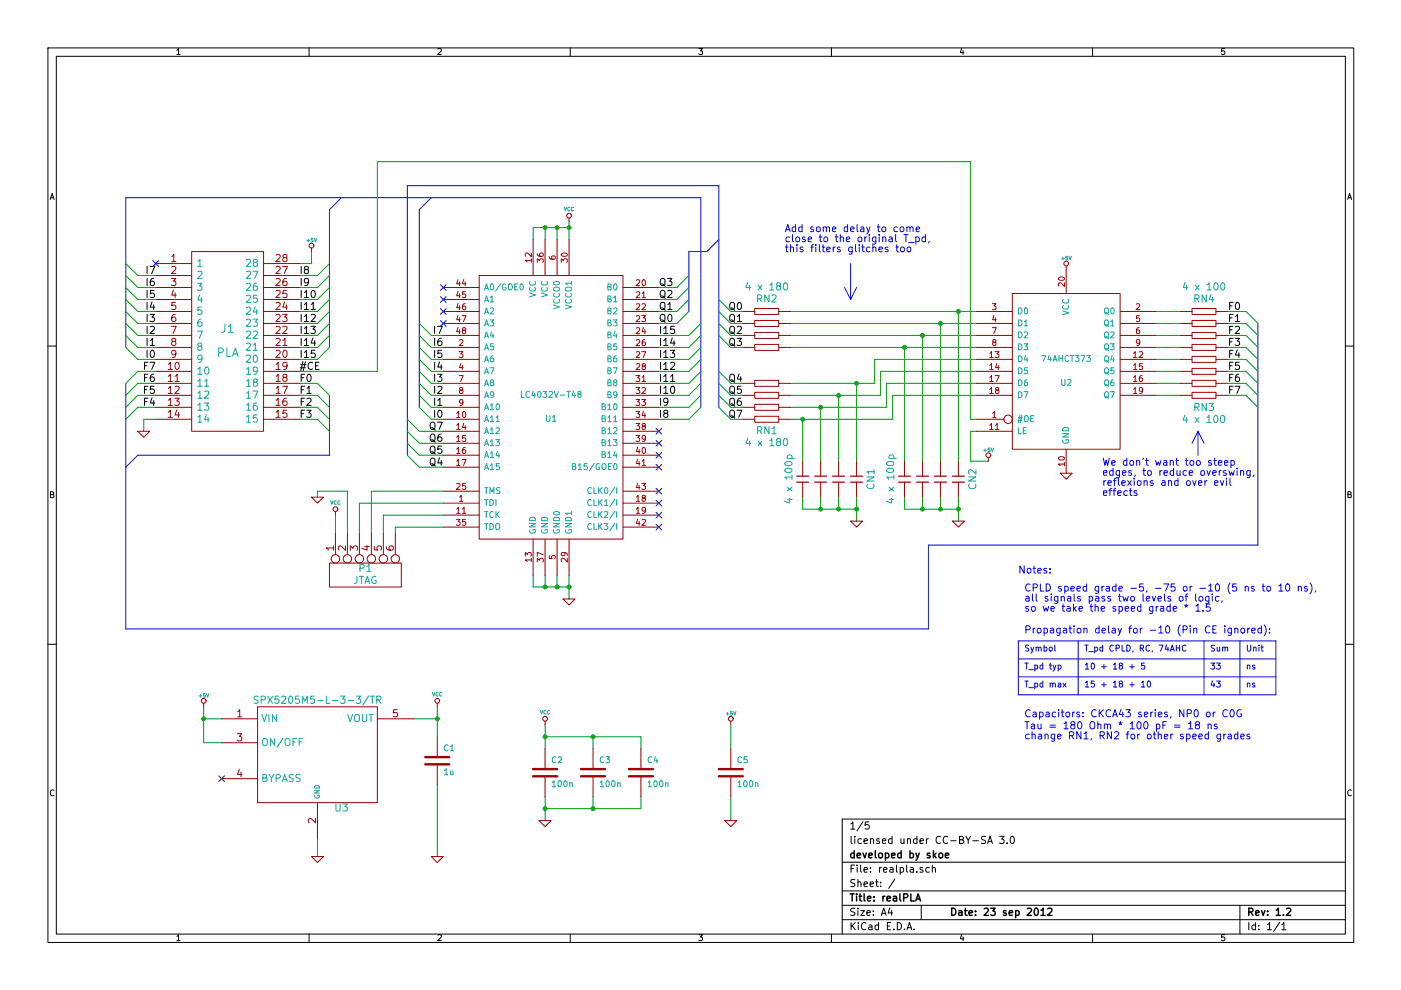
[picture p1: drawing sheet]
<svg xmlns="http://www.w3.org/2000/svg" width="297mm" height="210mm" viewBox="0 0 297 210" stroke-linecap="round" stroke-linejoin="round" font-family="sans-serif">
<g fill="none" stroke="#000" stroke-width=".21">
<path d="M10.2 10.2h276.8v189.6h-276.8zM11.9 11.9h273.3v186.1h-273.3zM37.5 10.7l.3-.4v1.3M37.5 11.6h.7M65.5 10.2v1.7M92.9 10.4l.4-.1 .3 .4-.8 .9h.8M120.9 10.2v1.7M148.2 10.3h.7l-.4 .5 .4 .1v.5l-.2 .2-.5-.2M176.3 10.2v1.7M203.9 10.2l-.3 1h.8M204.2 10.7v.9M231.6 10.2v1.7"/>
<path d="M259.6 10.3h-.6v.6l.2-.1 .4 .1v.5l-.1 .2-.5-.2M10.6 42.3l.4-1.3 .5 1.3M10.8 41.9h.6M285.7 42.3l.4-1.3 .5 1.3M285.9 41.9h.5M10.2 73.4h1.7M285.2 73.4h1.8M10.7 104.9l.6-.1v-.4l-.6-.2v1.3h.5l.2-.4-.2-.2M285.8 104.9l.5-.1 .1-.4-.6-.2v1.3h.5l.2-.4-.3-.2M10.2 136.6h1.7M285.2 136.6h1.8M11.4 167.6a.55 .55 0 0 0-.7 .1 .55 .55 0 0 0 0 .7l.4 .3 .3-.1"/>
<path d="M180.4 174.7l.4-.4v1.5M180.4 175.8h.9M180.4 177.3v1.3l.3 .2M181.2 177.3v.2M181.2 177.8v1M182.6 177.9l-.4-.1-.3 .3 .1 .6 .2 .1h.4M183 174.2l-1.3 2M183.2 178.3l.7-.1-.1-.3-.4-.1-.2 .3 .1 .7h.5M184.2 174.3h-.7l-.1 .7 .2-.1h.6l.1 .3-.1 .5-.2 .1-.6-.1M184.6 178v-.1a.36 .36 0 0 1 .6 .2v.7M184.6 177.8v1M186.4 177.9l-.3-.1-.2 .3v.2l.5 .1v.4h-.5"/>
<path d="M187.1 178.3l.7-.1v-.3l-.5-.1-.2 .3 .1 .7h.6M189.1 177.9l-.4-.1-.3 .3 .1 .6 .2 .1h.4M189.1 177.3v1.5M191 177.8l.1 1h.3l.3-.1M191.7 177.8v1M192.4 178l.1-.1a.36 .36 0 0 1 .5 .2v.7M192.4 177.8v1M194.4 177.9l-.4-.1-.3 .3 .1 .6 .2 .1h.4M194.4 177.3v1.5M195 178.3l.8-.1-.1-.3-.4-.1-.3 .3 .1 .7h.6M196.4 177.8v1M196.9 177.8l-.5 .3"/>
<path d="M199.4 177.5a.72 .72 0 0 0-1 .5 .72 .72 0 0 0 .7 .8l.3-.1M200.9 177.5a.72 .72 0 0 0-1 .5 .72 .72 0 0 0 .7 .8l.3-.1M201.6 178.3h1.1M203.5 178.1l.6-.1 .2-.3-.1-.2-.7-.2v1.5h.5l.3-.1v-.4l-.3-.2M204.8 177.3l.5 .8 .5-.8M205.3 178.1v.7M206.3 178.3h1.1M209 177.4l-.6-.1-.3 .3 .1 .4 .7 .3v.4l-.2 .1h-.6M209.4 178.8l.5-1.5 .5 1.5M209.5 178.4h.8M211.9 177.3h1l-.5 .6 .4 .2v.6l-.2 .1-.7-.1M213.5 178.7v.1"/>
<path d="M214.3 177.5l.3-.2a.81 .81 0 0 1 .5 .8 .81 .81 0 0 1-.5 .7l-.3-.1-.1-.4zM285.2 173.7h-106.6v24.3M286.5 167.6a.55 .55 0 0 0-.7 .1 .55 .55 0 0 0 0 .7l.4 .3 .3-.1M37.5 198.6l.3-.4v1.2M37.5 199.4h.7M65.5 198v1.8M92.9 198.3l.4-.1 .3 .4-.8 .8h.8M120.9 198v1.8M148.2 198.2h.7l-.4 .5 .4 .1v.5l-.2 .1-.5-.1M176.3 198v1.8M178.6 182.8h106.6M178.6 188.9h106.6"/>
<path d="M178.6 195h106.6M178.6 191.9h106.6M180.4 195.6v1.5M180.4 184.2h.5M180.7 196.3l.6 .8M181.2 183.4h-.8v1.5M181.3 192.6h-.6l-.3 .3 .1 .3 .7 .3v.5l-.3 .1-.5-.1M181.3 186.5h-.6l-.3 .3 .1 .3 .7 .3v.5l-.3 .1-.5-.1M181.3 195.6l-.9 .9M181.7 183.4v.2M181.7 183.9v1M181.9 192.6v.1"/>
<path d="M181.9 187.1l.1-.1a.36 .36 0 0 1 .5 .2v.8M181.9 186.5v1.5M181.9 193.1v1M182 195.6v.2M182 196.1v1M182.5 183.4v1.3l.2 .2M182.5 193.1h.8l-.8 1h.8M183.2 184.4l.7-.1-.1-.3-.4-.1-.2 .3 .1 .7h.5M183.2 187.5l.7-.1-.1-.4h-.4l-.2 .2 .1 .7h.5M183.6 195.8a.72 .72 0 0 0-1 .5 .72 .72 0 0 0 .7 .8l.3-.1M183.8 193.6l.7-.2v-.3h-.5l-.2 .2 .1 .7h.6M184.2 196.2h.6l.1 .9"/>
<path d="M184.5 187.5l.7-.1-.1-.4h-.4l-.2 .2 .1 .7h.5M184.6 184.8v.1M184.6 184v.2M184.9 196.5l-.7 .1a.3 .3 0 0 0 .2 .5h.5M185.2 194v.1M185.2 193.1v.2M185.6 187h.6M185.9 186.5v1.3l.3 .2M186.3 196.2l-.5-.1-.3 .3 .1 .6 .2 .1h.5M186.3 195.6v1.5M186.5 183.9v1M186.7 187.9v.1"/>
<path d="M186.7 187v.2M186.9 194.1l.5-1.5 .5 1.5M186.9 183.9l-.4 .3M187 193.6h.7M187.3 184.4l.8-.1-.1-.3-.4-.1-.3 .3 .1 .7h.6M188.1 196.3h.5M188.7 192.5l-.4 1.1h1M188.7 184h.6l.1 .9M188.9 195.6h-.8v1.5h.8M189 193.1v1M189.4 184.3l-.7 .1a.3 .3 0 0 0 .1 .5h.6M189.5 197v.1"/>
<path d="M189.7 186.4l-1.3 2M190.1 183.4v1.3l.2 .2M190.2 195.6a.77 .77 0 0 1 .9 .8 .77 .77 0 0 1-.9 .7zM190.9 184l.4-.1 .3 .3-.1 .6-.2 .1h-.4M190.9 183.9v1.5M191.8 197v.1M192.2 183.4v1.3l.3 .2M192.3 197.1l.5-1.5 .5 1.5M192.4 196.7h.8M193 184h.6l.1 .9M193.7 184.3l-.7 .1a.3 .3 0 0 0 .2 .5h.5M193.8 197v.1"/>
<path d="M194.4 184.8v.1M195.3 191.9v3.1M195.6 184l-.3-.1-.3 .3 .1 .2 .5 .1v.4h-.6M197 184l-.4-.1-.3 .3 .1 .6 .2 .1h.4M197.7 184.1v-.1a.36 .36 0 0 1 .6 .2v.7M197.7 183.4v1.5M203.9 198.1l-.3 .9h.8M204.2 198.6v.8M231.6 198v1.8M259.6 198.2h-.6v.6l.2-.1 .4 .1v.5l-.1 .1-.5-.1M262.9 191.9v6.1M264.8 195.6v1.5"/>
<path d="M266.2 196.2l-.5-.1-.3 .3 .1 .6 .2 .1h.5M266.2 195.6v1.5M266.9 197v.1M266.9 196.2v.1M268.7 196l.5-.4v1.5M268.7 197.1h.9M271.3 195.5l-1.3 2M271.8 196l.4-.4v1.5M271.8 197.1h.8"/>
</g>
<g fill="none" stroke="#000" stroke-width=".3">
<path d="M180.2 189.5h.9M180.7 189.5v1.5M181.1 180.9h-.4l-.3 .3v.6l.3 .1 .4-.1M181.1 180.4v1.5M181.6 189.5v.2M181.6 190v1M181.7 181.4l.8-.1-.1-.4h-.4l-.3 .2 .1 .7h.6M182.1 190h.6M182.3 189.5v1.3l.4 .2M183 180.9l.3 1 .4-1M183.2 189.5v1.3l.2 .2M183.9 190.5l.8-.1-.1-.3-.4-.1-.3 .2 .1 .8h.6"/>
<path d="M184.2 181.4l.7-.1v-.4h-.5l-.2 .2 .1 .7h.6M185.3 190.9v.1M185.3 190.1v.1M185.6 180.4v1.3l.2 .2M186.4 180.9h.4l.3 .3v.4l-.3 .3-.5-.3zM187.2 190v1M187.6 190l-.4 .3M187.7 180.9h.5l.3 .3-.1 .6-.2 .1-.5-.1M187.7 180.9v1.5M188.1 190.5l.7-.1-.1-.3-.4-.1-.2 .2v.8h.6M189 181.4l.8-.1-.1-.4h-.4l-.3 .2 .1 .7h.6M189.4 190.1h.6l.1 .9"/>
<path d="M190.1 190.4l-.7 .1a.3 .3 0 0 0 .2 .5h.5M190.8 189.5v1.3l.2 .2M191.1 180.9h-.5l-.3 .3 .1 .6 .2 .1 .5-.1M191.1 180.4v1.5M191.6 190.3l.7-.1 .2-.2-.1-.3-.2-.2h-.6v1.5M192.9 180.9h.5l.3 .3-.1 .6-.2 .1-.5-.1M192.9 180.4v1.5M193.1 189.5v1.5h.8M194.2 191l.5-1.5 .5 1.5M194.2 180.9l.3 1M194.3 190.6h.7M194.9 180.9l-.5 1.4-.2 .1"/>
<path d="M197.2 180.9h-.4l-.2 .2v.2l.6 .2v.3h-.6M197.9 180.4v1.5M198 181.3l.5 .6M198.5 180.9l-.6 .6M199.1 181l.3-.1 .4 .1v.8l-.2 .1-.5-.1zM200.4 181.4l.8-.1-.1-.4h-.4l-.3 .2 .1 .7h.6M201.8 192.6a.77 .77 0 0 1 .9 .7 .77 .77 0 0 1-.9 .8zM203.3 193.1h.6l.1 1M204 193.4l-.7 .2a.3 .3 0 0 0 .2 .5l.5-.1M204.5 193.1h.6M204.7 192.6v1.3l.4 .2M205.5 193.6l.7-.2-.1-.3h-.4l-.2 .2v.7h.6"/>
<path d="M206.8 194v.1M206.8 193.1v.2M208.7 192.7l.5-.1 .4 .4-1 1.1h1M210.1 192.6h.9l-.5 .5 .4 .2v.7l-.2 .1-.6-.1M213.3 193.1h-.3l-.3 .2 .1 .2 .5 .1v.4h-.6M214 193.6l.7-.2-.1-.3h-.4l-.2 .2v.7h.6M215.3 193.1h.5l.3 .3-.1 .6-.2 .1-.5-.1M215.3 193.1v1.5M217.8 192.7l.6-.1 .3 .4-.9 1.1h.9M219.4 192.7l.2-.1a.81 .81 0 0 1 .6 .7 .81 .81 0 0 1-.6 .8l-.2-.1-.1-.5zM220.7 193l.5-.4v1.5M220.7 194.1h.9"/>
<path d="M222.1 192.7l.6-.1 .3 .4-.9 1.1h.9M264.8 193.4l.7-.1 .2-.2-.1-.4-.2-.1h-.6v1.5M265.2 193.4l.5 .7M266.2 193.6l.8-.2-.1-.3h-.5l-.2 .2 .1 .7h.6M267.5 193.1l.3 1 .4-1M268.8 194v.1M268.8 193.1v.2M270.6 193l.4-.4v1.5M270.6 194.1h.9M272.1 194v.1M272.8 192.7l.6-.1 .3 .4-1 1.1h1"/>
</g>
<path d="M152.4 39.4h-66v57.1M69.9 44.5v29.2M146.1 53.3h3.8M148.6 41.9h-121.9v31.8M266.7 68.6v47h-69.8v17.8h-170.2v-52.1" fill="none" stroke="#0000c0" stroke-width=".21"/>
<g fill="none" stroke="#00a000" stroke-width=".21">
<path d="M63.5 58.4h3.8M29.2 61h3.8M29.2 66h3.8M29.2 71.1h3.8M29.2 76.2h3.8M29.2 78.7h3.8M63.5 73.7h3.8M63.5 68.6h3.8M63.5 63.5h3.8M91.4 71.1h2.6M91.4 76.2h2.6M139.7 73.7h6.4"/>
<path d="M139.7 68.6h3.8M139.7 63.5h3.8M139.7 78.7h6.4M154.9 73.7h2.6M154.9 68.6h2.6M260.4 66h3.8M260.4 71.1h3.8M260.4 76.2h3.8M29.2 83.8h3.8M63.5 86.4h3.8M63.5 81.3h3.8M88.9 96.5h5.1"/>
<path d="M88.9 91.4h5.1M91.4 86.4h2.6M91.4 81.3h2.6M139.7 83.8h6.4M139.7 88.9h6.4M154.9 83.8h2.6M154.9 88.9h2.6M205.7 97.8h3.9M260.4 81.3h3.8M120.7 121.9v5.1M154.9 153.7v5.1"/>
</g>
<path d="M179.1 61l1.2 2.5M255.3 94l-1.3-2.6v5.1M215.9 139.7h54.6M228.6 135.9v11.4M262.9 135.9v11.4M270.5 135.9v11.4h-54.6" fill="none" stroke="#00f" stroke-width=".21"/>
<circle cx="115.6" cy="156.2" r=".41" fill="#00a000"/>
<g fill="none" stroke="#00a000" stroke-width=".21">
<path d="M115.6 153.7v5.1"/>
<circle cx="115.6" cy="156.2" r=".41"/>
</g>
<circle cx="125.7" cy="156.2" r=".41" fill="#00a000"/>
<g fill="none" stroke="#00a000" stroke-width=".21">
<path d="M125.7 156.2v2.6"/>
<circle cx="125.7" cy="156.2" r=".41"/>
</g>
<circle cx="125.7" cy="171.5" r=".41" fill="#00a000"/>
<g fill="none" stroke="#00a000" stroke-width=".21">
<path d="M125.7 168.9v2.6"/>
<circle cx="125.7" cy="171.5" r=".41"/>
</g>
<circle cx="203.2" cy="108" r=".41" fill="#00a000"/>
<g fill="none" stroke="#00a000" stroke-width=".21">
<path d="M203.2 105.4v5.1"/>
<circle cx="203.2" cy="108" r=".41"/>
</g>
<circle cx="195.6" cy="108" r=".41" fill="#00a000"/>
<g fill="none" stroke="#00a000" stroke-width=".21">
<path d="M195.6 105.4v2.6"/>
<circle cx="195.6" cy="108" r=".41"/>
</g>
<circle cx="181.6" cy="108" r=".41" fill="#00a000"/>
<g fill="none" stroke="#00a000" stroke-width=".21">
<path d="M181.6 105.4v5.1"/>
<circle cx="181.6" cy="108" r=".41"/>
</g>
<circle cx="177.8" cy="108" r=".41" fill="#00a000"/>
<g fill="none" stroke="#00a000" stroke-width=".21">
<path d="M67.3 105.4v-1.3h6.4v8.9M71.1 109.2v3.8M94 111.8h-10.2v1.2M94 104.1h-15.3v8.9M177.8 105.4v2.6"/>
<circle cx="177.8" cy="108" r=".41"/>
</g>
<circle cx="118.1" cy="48.3" r=".41" fill="#00a000"/>
<g fill="none" stroke="#00a000" stroke-width=".21">
<path d="M118.1 48.3v2.5M120.7 48.3h-7.7v2.5"/>
<circle cx="118.1" cy="48.3" r=".41"/>
</g>
<circle cx="118.1" cy="124.5" r=".41" fill="#00a000"/>
<g fill="none" stroke="#00a000" stroke-width=".21">
<path d="M118.1 121.9v2.6"/>
<circle cx="118.1" cy="124.5" r=".41"/>
</g>
<circle cx="177.8" cy="83.8" r=".41" fill="#00a000"/>
<g fill="none" stroke="#00a000" stroke-width=".21">
<path d="M177.8 83.8v14"/>
<circle cx="177.8" cy="83.8" r=".41"/>
</g>
<circle cx="199.4" cy="68.6" r=".41" fill="#00a000"/>
<g fill="none" stroke="#00a000" stroke-width=".21">
<path d="M199.4 68.6v29.2"/>
<circle cx="199.4" cy="68.6" r=".41"/>
</g>
<circle cx="191.8" cy="73.7" r=".41" fill="#00a000"/>
<g fill="none" stroke="#00a000" stroke-width=".21">
<path d="M191.8 73.7v24.1"/>
<circle cx="191.8" cy="73.7" r=".41"/>
</g>
<circle cx="170.2" cy="88.9" r=".41" fill="#00a000"/>
<g fill="none" stroke="#00a000" stroke-width=".21">
<path d="M167.6 71.1h39.4M167.6 66h39.4M207 76.2h-21.6v5.1h-17.8M245.1 76.2h5.1M245.1 71.1h5.1M245.1 66h5.1M170.2 88.9v8.9M207 81.3h-19v5.1h-20.4M245.1 81.3h5.1M92.7 166.4v15.2"/>
<circle cx="170.2" cy="88.9" r=".41"/>
</g>
<circle cx="92.7" cy="152.4" r=".41" fill="#00a000"/>
<g fill="none" stroke="#00a000" stroke-width=".21">
<path d="M92.7 149.9v6.3"/>
<circle cx="92.7" cy="152.4" r=".41"/>
</g>
<circle cx="43.2" cy="152.4" r=".41" fill="#00a000"/>
<g fill="none" stroke="#00a000" stroke-width=".21">
<path d="M66 53.3v2.6h-2.5M167.6 68.6h39.4M167.6 73.7h39.4M207 78.7h-20.3v5.1h-19.1M245.1 68.6h5.1M245.1 73.7h5.1M245.1 78.7h5.1M33 88.9h-2.5v2.5M174 86.4v11.4M207 83.8h-17.8v5.1h-21.6M245.1 83.8h5.1M43.2 149.9v7.6h3.8"/>
<path d="M43.2 152.4h3.8M87.6 152.4h5.1M67.3 177.8v3.8"/>
<circle cx="43.2" cy="152.4" r=".41"/>
</g>
<circle cx="174" cy="86.4" r=".41" fill="#00a000"/>
<g fill="none" stroke="#00a000" stroke-width=".21">
<path d="M181.6 81.3v16.5"/>
<circle cx="174" cy="86.4" r=".41"/>
</g>
<circle cx="181.6" cy="81.3" r=".41" fill="#00a000"/>
<g fill="none" stroke="#00a000" stroke-width=".21">
<path d="M195.6 71.1v26.7"/>
<circle cx="181.6" cy="81.3" r=".41"/>
</g>
<circle cx="195.6" cy="71.1" r=".41" fill="#00a000"/>
<g fill="none" stroke="#00a000" stroke-width=".21">
<path d="M203.2 66v31.8"/>
<circle cx="195.6" cy="71.1" r=".41"/>
</g>
<circle cx="203.2" cy="66" r=".41" fill="#00a000"/>
<g fill="none" stroke="#00a000" stroke-width=".21">
<path d="M113 121.9v2.6h7.7M115.6 121.9v2.6"/>
<circle cx="203.2" cy="66" r=".41"/>
</g>
<circle cx="115.6" cy="124.5" r=".41" fill="#00a000"/>
<circle cx="115.6" cy="124.5" r=".41" fill="none" stroke="#00a000" stroke-width=".21"/>
<circle cx="120.6" cy="124.5" r=".41" fill="#00a000"/>
<g fill="none" stroke="#00a000" stroke-width=".21">
<path d="M120.7 47v3.8"/>
<circle cx="120.6" cy="124.5" r=".41"/>
</g>
<circle cx="120.6" cy="48.3" r=".41" fill="#00a000"/>
<g fill="none" stroke="#00a000" stroke-width=".21">
<path d="M115.6 48.3v2.5"/>
<circle cx="120.6" cy="48.3" r=".41"/>
</g>
<circle cx="115.6" cy="48.3" r=".41" fill="#00a000"/>
<g fill="none" stroke="#00a000" stroke-width=".21">
<path d="M94 106.7h-17.8v6.3M94 109.2h-12.7v3.8M170.2 105.4v2.6h11.4M174 105.4v2.6"/>
<circle cx="115.6" cy="48.3" r=".41"/>
</g>
<circle cx="174" cy="108" r=".41" fill="#00a000"/>
<g fill="none" stroke="#00a000" stroke-width=".21">
<path d="M191.8 105.4v2.6h11.4M199.4 105.4v2.6"/>
<circle cx="174" cy="108" r=".41"/>
</g>
<circle cx="199.4" cy="108" r=".41" fill="#00a000"/>
<g fill="none" stroke="#00a000" stroke-width=".21">
<path d="M135.9 156.2v2.6M115.6 168.9v5.1M135.9 168.9v2.6"/>
<circle cx="199.4" cy="108" r=".41"/>
</g>
<circle cx="115.6" cy="171.5" r=".41" fill="#00a000"/>
<g fill="none" stroke="#00a000" stroke-width=".21">
<path d="M26.7 55.9l2.5 2.5h3.8M26.7 58.4l2.5 2.6M69.9 58.4l-2.6 2.6h-3.8M69.9 55.9l-2.6 2.5M146.1 58.4l-2.6 2.6h-3.8M26.7 71.1l2.5 2.6h3.8M26.7 66l2.5 2.6h3.8M26.7 61l2.5 2.5h3.8M26.7 73.7l2.5 2.5M26.7 68.6l2.5 2.5M26.7 63.5l2.5 2.5M29.2 78.7l-2.5 2.6"/>
<path d="M63.5 78.7h16.5v-44.4h125.7v54.6h1.3M69.9 63.5l-2.6 2.5h-3.8M69.9 68.6l-2.6 2.5h-3.8M69.9 73.7l-2.6 2.5h-3.8M69.9 71.1l-2.6 2.6M69.9 66l-2.6 2.6M69.9 61l-2.6 2.5M88.9 76.2l2.5 2.5h2.6M88.9 71.1l2.5 2.6h2.6M88.9 78.7l2.5 2.6M88.9 73.7l2.5 2.5M88.9 68.6l2.5 2.5"/>
<path d="M146.1 63.5l-2.6 2.5h-3.8M146.1 66l-2.6 2.6M146.1 61l-2.6 2.5M148.6 68.6l-2.5 2.5h-6.4M148.6 78.7l-2.5 2.6h-6.4M148.6 73.7l-2.5 2.5h-6.4M148.6 76.2l-2.5 2.5M148.6 71.1l-2.5 2.6M152.4 63.5l2.5 2.5h2.6M152.4 68.6l2.5 2.5h2.6M152.4 78.7l2.5 2.6h2.6M152.4 71.1l2.5 2.6"/>
<path d="M152.4 66l2.5 2.6M260.4 78.7h3.8l2.5 2.6M260.4 73.7h3.8l2.5 2.5M260.4 68.6h3.8l2.5 2.5M264.2 76.2l2.5 2.5M264.2 71.1l2.5 2.6M264.2 66l2.5 2.6M29.2 83.8l-2.5 2.6M33 81.3h-3.8l-2.5 2.5M33 86.4h-3.8l-2.5 2.5M63.5 88.9h3.8l2.6 2.5M63.5 83.8h3.8l2.6 2.6"/>
<path d="M67.3 86.4l2.6 2.5M67.3 81.3l2.6 2.5M86.4 91.4l2.5 2.6h5.1M86.4 96.5l2.5 2.6h5.1M86.4 94l2.5 2.5M86.4 88.9l2.5 2.5M88.9 86.4l2.5 2.5h2.6M88.9 81.3l2.5 2.5h2.6M88.9 83.8l2.5 2.6M148.6 83.8l-2.5 2.6h-6.4M148.6 86.4l-2.5 2.5M148.6 81.3l-2.5 2.5"/>
<path d="M152.4 83.8l2.5 2.6h2.6M152.4 86.4l2.5 2.5M152.4 81.3l2.5 2.5M207 91.4h-1.3v6.4M260.4 83.8h3.8l2.5 2.6M264.2 81.3l2.5 2.5M115.6 156.2h20.3M115.6 171.5h20.3M154.9 168.9v5.1"/>
<circle cx="115.6" cy="171.5" r=".41"/>
</g>
<g fill="none" stroke="#00f" stroke-width=".21">
<path d="M166.5 49.1l.5-1.5 .5 1.5M166.5 52.4h.6M166.6 48.7h.8M166.7 51.9v1.3l.4 .2M167.4 50.3l-.4-.1-.4 .3 .1 .6 .3 .2 .4-.1M167.6 52.5h.1a.36 .36 0 0 1 .5 .1v.8M167.6 51.9v1.5M168 49.7v1.4l.2 .2M168.7 48.2l-.5-.1-.3 .3 .1 .6 .2 .1 .5-.1M168.7 47.6v1.5M168.9 50.3l.3-.1 .3 .3v.5l-.3 .3-.5-.3zM169 51.9v.1"/>
<path d="M169 52.4v1M170.1 48.2l-.5-.1-.3 .3 .1 .6 .2 .1 .5-.1M170.1 47.6v1.5M170.2 52.5l-.4-.1-.2 .2 .1 .2 .5 .2v.3h-.6M170.7 50.3l-.4-.1-.2 .3 .1 .2 .5 .1v.4h-.6M171.3 50.7l.8-.1-.1-.3-.4-.1-.3 .3 .1 .7h.6M171.9 52.4h.6M172.4 48.2l-.3-.1-.2 .2v.2l.5 .2v.3h-.5M172.5 51.9l-.4 .2v1.3M173 51.9v.1M173 52.4v1M173.2 48.3l.2-.2 .4 .2v.7l-.2 .1-.4-.1z"/>
<path d="M173.7 50.2h.6M173.7 51.9v1.3l.2 .2M173.9 49.7v1.4l.4 .2M174.3 52.4h.6M174.5 51.9v1.3l.4 .2M174.5 48.3l.1-.1a.36 .36 0 0 1 .6 .1v.8M174.5 48.1v1M174.8 50.3l.4-.1 .3 .3v.5l-.3 .3-.5-.3zM175.2 48.3a.35 .35 0 0 1 .3-.2 .35 .35 0 0 1 .4 .2v.8M175.3 52.9l.7-.1-.1-.3-.4-.1-.2 .2 .1 .7h.5M176.5 48.6l.7-.1v-.3l-.5-.1-.2 .2 .1 .7h.6M176.7 52.4v1"/>
<path d="M177.1 52.4l-.4 .3M177.1 50.2h.6M177.3 49.7v1.4l.4 .2M178.1 52.5l-.4-.1-.2 .2 .1 .2 .5 .2v.3h-.6M178.2 50.4v-.1a.36 .36 0 0 1 .6 .2v.8M178.2 49.7v1.6M179.5 50.7l.7-.1-.1-.3-.4-.1-.2 .3v.7h.6M179.7 48.2l-.4-.1-.3 .3v.6l.3 .1 .4-.1M179.7 47.6v1.5M180.3 48.6l.8-.1-.1-.3-.4-.1-.3 .2 .1 .7h.6M180.3 55.9v7.6l1.3-2.5M180.7 52.4v1.2l-.3 .3-.4-.1"/>
<path d="M180.7 52.5l-.5-.1-.3 .3 .1 .6 .2 .1 .5-.1M181.4 51.9v1.3l.2 .2M181.7 47.6v1.3l.2 .2M182 50.4l.2-.2 .5 .2v.7l-.3 .2-.4-.2zM182.2 51.9v.1M182.2 52.4v1M182.5 48.2h.6l.1 .9M182.7 52.4h.6M182.9 51.9v1.3l.4 .2M183.2 48.5l-.7 .1a.3 .3 0 0 0 .2 .5l.5-.1M183.4 50.2v1.1M183.7 48.1l.4 1"/>
<path d="M183.8 50.2l-.4 .3M184.3 49.7v.2M184.3 50.2v1.1M184.4 52.5l-.4-.1-.3 .3 .1 .6 .2 .1 .4-.1M184.5 48.1l-.6 1.4-.2 .1M185.1 52.5a.36 .36 0 0 1 .6 .1v.8M185.1 51.9v1.5M185.7 50.2v1.3l-.3 .3-.4-.1M185.7 50.3l-.4-.1-.3 .3v.6l.3 .2 .4-.1M186 48.1h.6M186.2 47.6v1.3l.4 .2M186.4 52.9l.7-.1-.1-.3-.4-.1-.2 .2v.7h.6"/>
<path d="M186.4 49.7v.2M186.4 50.2v1.1M187.1 48.3l.2-.2 .4 .2v.7l-.2 .1-.4-.1zM187.1 50.4l.1-.1a.36 .36 0 0 1 .6 .2v.8M187.1 50.2v1.1M188.2 52.5l-.3-.1-.2 .2v.2l.5 .2v.3h-.5M188.5 50.3h.6l.1 1M189.2 50.6l-.7 .1a.32 .32 0 0 0 .2 .6l.5-.1M189.9 49.7v1.4l.2 .2M189.9 52.4h.6M190.1 51.9v1.3l.4 .2M190.3 48.2l-.5-.1-.3 .3 .1 .6 .2 .1 .5-.1"/>
<path d="M190.9 48.3l.2-.2 .5 .2v.7l-.3 .1-.4-.1zM191 52.5l.2-.1 .5 .1v.8l-.3 .1-.4-.1zM191.6 49.7h.9M192.1 49.7v1.6M192.3 48.3l.1-.1a.36 .36 0 0 1 .5 .1v.8M192.3 48.1v1M192.4 52.5l.2-.1 .4 .1v.8l-.2 .1-.4-.1zM192.7 51.4h1.1M192.9 48.3a.35 .35 0 0 1 .4-.2 .35 .35 0 0 1 .3 .2v.8M194.2 50.3l.4-.1 .3 .3-.1 .6-.2 .2-.4-.1M194.2 50.2v1.6M194.2 48.6l.8-.1-.1-.3-.4-.1-.3 .2 .1 .7h.6"/>
<path d="M196.2 50.3l-.4-.1-.3 .3 .1 .6 .2 .2 .4-.1M196.2 49.7v1.6M197 51.2l-.1 .3M233.9 97.1l.4 1.6 .2-1.1 .3 1.1 .4-1.6M235.7 98.1l.7-.1v-.3l-.5-.1-.2 .3 .1 .7h.6M236 99.8h-.4l-.3 .3v.6l.3 .1 .4-.1M236 99.3v1.5M237.4 99.8v1.2l-.3 .3-.4-.1M237.4 99.8h-.5l-.3 .3 .1 .6 .2 .1 .5-.1M238.9 97.7l-.4-.1-.3 .3 .1 .6 .2 .2 .4-.1M238.9 97.1v1.6M239.6 97.8l.3-.2 .4 .2v.7l-.2 .2-.5-.2z"/>
<path d="M239.9 99.8h-.4l-.2 .2 .1 .2 .5 .2v.3h-.6M241 97.8l.1-.1a.36 .36 0 0 1 .6 .2v.8M241 97.6v1.1M242.3 99.8h.6M242.4 97.1l-.1 .3M242.5 99.3v1.3l.4 .2M242.9 97.6h.6M243.1 97.1v1.4l.4 .2M243.4 99.9l.2-.1 .4 .1v.8l-.2 .1-.4-.1zM245 97.6l.3 1.1 .3-.8 .3 .8 .3-1.1M245.9 99.8v1M246.4 99.8l-.5 .3"/>
<path d="M246.7 97.7h.6l.1 1M247.4 98l-.7 .1a.32 .32 0 0 0 .2 .6l.5-.1M248.1 97.8l.1-.1a.36 .36 0 0 1 .6 .2v.8M248.1 97.6v1.1M248.8 99.8h-.4l-.3 .3 .1 .6 .2 .1 .4-.1M248.8 99.3v1.5M249.3 97.6h.6M249.5 97.1v1.4l.4 .2M249.5 99.8l.1 .9 .4 .1 .2-.1M250.2 99.8v1M251.3 97.6h.6M251.5 97.1v1.4l.4 .2"/>
<path d="M251.6 99.8h-.5l-.3 .3 .1 .6 .2 .1 .5-.1M252.4 97.8l.2-.2 .4 .2v.7l-.2 .2-.4-.2zM253.7 97.8l.3-.2 .4 .2v.7l-.2 .2-.5-.2zM254 91.4l-1.3 2.6M254.7 99.8h.4l.3 .3v.4l-.3 .3-.5-.3zM255.9 99.8l.4 1 .3-1M256.8 97.7l-.4-.1-.2 .3 .1 .2 .5 .1v.4h-.6M257.3 97.6h.6M257.5 97.1v1.4l.4 .2M258.3 98.1l.8-.1-.1-.3-.5-.1-.2 .3 .1 .7h.6M258.5 99.8v1M258.9 99.8l-.4 .3"/>
<path d="M259.6 98.1l.8-.1-.1-.3-.5-.1-.2 .3 .1 .7h.6M259.9 99.8h-.3l-.2 .2v.2l.5 .2v.3h-.5M260.6 99.8l.2 1 .3-.7 .3 .7 .3-1M261 97.7l.4-.1 .3 .3-.1 .6-.2 .2-.4-.1M261 97.6v1.6M262.3 99.3v.1M262.3 99.8v1M263 99.9l.1-.1a.36 .36 0 0 1 .6 .2v.8M263 99.8v1M265 99.8v1.2l-.2 .3-.4-.1M265 99.8h-.4l-.3 .3 .1 .6 .2 .1 .4-.1M217.1 120v1.5l-.8-1.5v1.5"/>
<path d="M219.2 120v1.3l.4 .2M234 100.3l.7-.1-.1-.4h-.4l-.2 .2v.7h.6M234 104.5l.7-.1-.1-.3-.4-.1-.2 .3v.7h.6M234 101.9v1M234.5 101.9l-.5 .3M234.9 102.4l.7-.1v-.3l-.5-.1-.2 .2 .1 .7h.6M235.1 104h.6M235.7 103.5l-.4 .3v1.3M236 104h.6M236.1 101.9h.6M236.6 103.5l-.4 .3v1.3M236.7 101.4l-.4 .2v1.3"/>
<path d="M237 104.5l.7-.1-.1-.3-.4-.1-.2 .3 .1 .7h.5M237.1 101.4v1.3l.3 .2M237.8 102.4l.8-.1-.1-.3-.4-.1-.3 .2 .1 .7h.6M238 100.3l.7-.1v-.4h-.5l-.2 .2 .1 .7h.6M239 104.1l-.4-.1-.3 .3 .1 .6 .2 .2 .4-.1M239.1 101.9l.8 1M239.4 104h.6M239.6 103.5v1.4l.4 .2M239.9 101.9l-.8 1M240.5 101.4v.1M240.5 101.9v1M240.7 100.7l-.2 .3"/>
<path d="M241 104.1l-.3-.1-.3 .3 .1 .2 .5 .1v.4h-.6M241.3 102l.3-.1 .3 .3v.4l-.3 .3-.5-.3zM242.6 102.1v-.1a.36 .36 0 0 1 .6 .1v.8M242.6 101.9v1M244.4 102l-.3-.1-.2 .2v.2l.5 .2v.3h-.5M246.4 102h.5l.1 .9M246.8 100.3l.7-.1-.1-.4h-.4l-.2 .2 .1 .7h.5M247 102.3l-.6 .1a.3 .3 0 0 0 .1 .5l.5-.1M247.7 102.1l.1-.1a.36 .36 0 0 1 .6 .1v.8M247.7 101.9v1M249.8 102l-.5-.1-.3 .3 .1 .6 .2 .1 .5-.1M249.8 101.4v1.5"/>
<path d="M251.6 102.1l.3-.2 .4 .2v.7l-.2 .1-.5-.1zM252.1 100.3l.8-.1-.1-.4h-.5l-.2 .2 .1 .7h.6M252.9 101.9l.3 1 .4-1M254.1 102.4l.7-.1v-.3l-.5-.1-.2 .2 .1 .7h.6M255.5 101.9v1M255.9 101.9l-.4 .3M257.1 100.3l.8-.1-.1-.4h-.4l-.3 .2 .1 .7h.6M257.5 102.4l.7-.1v-.3l-.5-.1-.2 .2 .1 .7h.6M258.7 101.9l.4 1 .4-1M260 101.4v.1M260 101.9v1M260.8 101.4v1.3l.2 .2"/>
<path d="M265.8 100.7l-.1 .3M217.5 133.5l.8-.1 .1-.2-.1-.4-.2-.1h-.6v1.5M217.5 126.5h.6l.1 1M217.9 120.7l.2-.2 .4 .2v.7l-.2 .1-.4-.1zM218 128.7l-.3-.1-.3 .2 .1 .2 .5 .2v.3h-.6M218.1 136.9l-.4-.1-.2 .1v.4l.6 .3v.2l-.2 .2h-.5M218.2 126.8l-.7 .1a.32 .32 0 0 0 .2 .6l.5-.1M218.4 124a.72 .72 0 0 0-1 .4 .72 .72 0 0 0 .7 .9l.3-.1M218.6 137.2l.3 .8M218.8 128.7l.2-.1 .4 .1v.8l-.2 .1-.4-.1zM218.9 125.9v1.4l.2 .2M219 120.5h.6"/>
<path d="M219 124.6l.8-.1 .1-.2v-.3l-.3-.2h-.6v1.5M219 133.2v1M219.2 137.2l-.6 1.3M219.5 133.2l-.5 .3M219.7 137.3h.4l.1 .7M219.7 137.2v.8M219.7 125.9v1.4l.2 .2M220 133.4l.2-.2 .4 .2v.7l-.2 .1-.4-.1zM220 121l.8-.1-.1-.3-.5-.1-.2 .2 .1 .7h.6M220.2 137.4l.2-.2 .3 .1 .1 .7M220.6 123.8v1.5h.7M221.2 128.6l.3 1 .2-.7 .3 .7 .3-1"/>
<path d="M221.4 133.3l.4-.1 .3 .3-.1 .6-.2 .1-.4-.1M221.4 136.8v1.2h.4l.2-.6-.3-.2-.3 .1M221.4 133.2v1.5M221.8 123.8a.77 .77 0 0 1 .9 .8 .77 .77 0 0 1-.9 .7zM221.9 120.6l-.4-.1-.2 .2 .1 .2 .5 .2v.3h-.6M222.1 126.5l-.3-.1-.2 .3v.2l.5 .1v.4h-.5M222.6 137.3l.3-.1 .2 .2-.1 .6-.5-.1zM222.6 121.4v.1M222.6 120.6v.1M222.7 133.3h.6l.1 .9M222.8 129.1l.8-.1-.1-.3-.4-.1-.3 .2 .1 .7h.6M222.9 125.9v.2"/>
<path d="M222.9 126.4v1.1M223.4 133.6l-.7 .1a.3 .3 0 0 0 .2 .5l.5-.1M223.6 136.8v1.1l.2 .1M224.3 126.4v1.3l-.3 .3-.4-.1M224.3 126.5l-.4-.1-.4 .3 .1 .6 .3 .2 .4-.1M224.8 133.2v1.2l-.3 .3-.4-.1M224.8 133.3l-.5-.1-.3 .3 .1 .6 .2 .1 .5-.1M225 126.6l.1-.1a.36 .36 0 0 1 .6 .2v.8M225 126.4v1.1M225 124.4l-.3-.1-.3 .2 .1 .2 .5 .2v.3h-.6M225.2 128.6h.6M225.4 128.1v1.3l.4 .2"/>
<path d="M225.5 133.3h.6v.9M225.8 124.4l.4-.1 .3 .3-.1 .6-.2 .1-.4-.1M225.8 124.3v1.5M226.1 133.6l-.6 .1a.3 .3 0 0 0 .1 .5l.5-.1M226.2 128.7h.6l.1 .9M226.4 126.5h.5l.1 1M226.6 133.2h.6M226.8 132.7v1.3l.4 .2M226.9 129l-.7 .1a.3 .3 0 0 0 .2 .5l.5-.1M227 126.8l-.6 .1a.3 .3 0 0 0 .1 .6l.5-.1M227.1 124.8l.7-.1-.1-.3-.4-.1-.2 .2v.7h.6M227.6 128.1v1.5"/>
<path d="M227.7 132.7v.1M227.7 133.2v1M227.7 125.9v1.4l.3 .2M227.8 129l.4 .6M228.2 128.6l-.6 .6M228.3 124.8l.8-.1-.1-.3-.4-.1-.3 .2 .1 .7h.6M228.5 133.3l.4-.1 .3 .3v.4l-.3 .3-.5-.3zM228.8 129.1l.7-.1-.1-.3-.4-.1-.2 .2 .1 .7h.5M229 126.5l-.3-.1-.3 .3 .1 .2 .5 .1v.4h-.6M229.8 133.4l.1-.1a.36 .36 0 0 1 .6 .1v.8M229.8 133.2v1M230 136.8h.7"/>
<path d="M230.4 136.8v1.2M230.4 124.4l-.5-.1-.3 .3 .1 .6 .2 .1 .5-.1M230.4 123.8v1.5M230.8 138.2h1M230.9 126.5l.5-.1 .3 .3-.1 .6-.2 .2-.5-.1M230.9 126.4v1.6M231.1 128.6h.6M231.3 128.1v1.3l.4 .2M232.1 137.3l.4-.1 .2 .2-.1 .6h-.5M232.1 137.2v1.3M232.2 128.7h.1a.36 .36 0 0 1 .5 .1v.8M232.2 128.1v1.5"/>
<path d="M232.3 126.5h.6l.1 1M232.9 124.3v1.3l-.3 .2h-.3M232.9 124.4l-.4-.1-.3 .3 .1 .6 .2 .1 .4-.1M233 126.8l-.7 .1a.32 .32 0 0 0 .2 .6l.5-.1M233 133.3l-.4-.1-.3 .3 .1 .6 .2 .1 .4-.1M233 132.7v1.5M233.5 129.1l.7-.1-.1-.3-.4-.1-.2 .2 .1 .7h.5M233.6 124.3v1M233.7 133.7l.7-.1-.1-.3-.4-.1-.2 .2v.7h.6M233.8 136.8v1.2h-.5l-.1-.7h.6M234.1 124.3l-.5 .3M234.2 126.5l-.4-.1-.2 .3 .1 .2 .5 .1v.4h-.6"/>
<path d="M234.6 124.4h.6v.9M235 132.7v1.3l.3 .2M235.2 124.7l-.6 .1a.3 .3 0 0 0 .1 .5l.5-.1M235.4 126.5l-.3-.1-.3 .3 .1 .2 .5 .1v.4h-.6M235.8 133.3h.6l.1 .9M236.1 136.9a.55 .55 0 0 0-.8 .1 .55 .55 0 0 0 .1 .7l.3 .3 .4-.1M236.5 133.6l-.7 .1a.3 .3 0 0 0 .2 .5l.5-.1M236.5 128.7l-.3-.1-.3 .2 .1 .2 .5 .2v.3h-.6M236.6 124.4l-.4-.1-.3 .3v.6l.3 .1 .4-.1M236.6 123.8v1.5M236.6 137.4h.6l.1-.5-.7-.1v1.2M237.1 133.2l.3 1"/>
<path d="M237.1 126.4h.6M237.2 124.8l.8-.1-.1-.3-.4-.1-.3 .2 .1 .7h.6M237.3 128.7l.4-.1 .3 .3-.1 .6-.2 .1-.4-.1M237.3 128.6v1.5M237.3 125.9v1.4l.4 .2M237.8 133.2l-.5 1.4-.2 .1M237.9 136.8v1.2h.6M238.1 126.4l.3 1.1 .2-.8 .3 .8 .3-1.1M238.6 129.1l.7-.1-.1-.3-.4-.1-.2 .2v.7h.6M238.9 136.8a.64 .64 0 0 1 .7 .6 .64 .64 0 0 1-.7 .6zM239.3 133.2h.6M239.8 124.7h1.1"/>
<path d="M239.8 126.6l.2-.2 .5 .2v.7l-.3 .2-.4-.2zM239.9 129.1l.7-.1-.1-.3-.4-.1-.2 .2v.7h.6M239.9 132.7l-.4 .2v1.3M240.2 138l-.1 .2M240.4 133.4l.2-.2 .4 .2v.7l-.2 .1-.4-.1zM241.8 137.4h.6v-.5l-.6-.1v1.2M241.8 133.2v1M241.9 128.7l-.4-.1-.4 .3 .1 .6 .3 .1 .4-.1M241.9 128.1v1.5M242.1 137.4l.4 .6M242.2 133.2l-.4 .3M242.3 125.9v1.4l.3 .2"/>
<path d="M242.4 123.8h-.7l-.1 .7 .2-.1 .5 .1 .2 .2-.1 .5-.2 .1-.6-.1M243.1 126.9l.7-.1-.1-.3-.4-.1-.2 .3v.7h.6M243.2 125.2l-.2 .4M243.7 136.9a.55 .55 0 0 0-.7 .1 .55 .55 0 0 0 0 .7l.4 .3 .3-.1M243.9 133.6h1.1M244.3 126.4l.4 1.1 .3-1.1M244.3 138l-.1 .2M244.4 128.6v1.2l-.3 .3-.3-.1M244.4 128.7l-.4-.1-.3 .3 .1 .6 .2 .1 .4-.1M245 124.7h1.2M245.1 128.6v1M245.5 126.9l.8-.1-.1-.3-.5-.1-.2 .3 .1 .7h.6"/>
<path d="M245.6 128.6l-.5 .3M245.7 133.1l.4-.4v1.5M245.7 134.2h.9M245.7 136.8h.9l-.6 1.2M246.1 128.7h.6v.9M246.7 129l-.6 .1a.3 .3 0 0 0 .1 .5l.5-.1M246.8 123.8h1l-.7 1.5M246.9 125.9v1.4l.2 .2M247.3 136.7l-.3 .9h.8M247.3 132.8l.2-.1a.81 .81 0 0 1 .5 .8 .81 .81 0 0 1-.5 .7 .98 .98 0 0 1-.2-1.4zM247.6 137.2v.8M248.1 128.7l-.4-.1-.3 .3v.6l.3 .1 .4-.1"/>
<path d="M248.1 128.1v1.5M248.1 138l.4-1.2 .5 1.2M248.2 126.5l-.4-.1-.2 .3 .1 .2 .5 .1v.4h-.6M248.3 137.7h.5M248.7 129.1l.8-.1-.1-.3-.4-.1-.3 .2 .1 .7h.6M249.1 123.8h-.8v.7l.2-.1 .5 .1 .1 .2v.5l-.3 .1-.5-.1M249.4 136.8v1.2M249.4 137.4h.7M250.1 136.8v1.2M250.2 126.5l.3-.1 .3 .3v.5l-.3 .3-.5-.3zM250.2 132.5a1.75 1.75 0 0 0 0 2.3M250.8 133.5l.8-.1 .1-.2-.1-.4-.2-.1h-.6v1.5"/>
<path d="M251 124.4l.4-.1 .3 .3v.4l-.3 .3-.5-.3zM251.2 128.3l.3 .1 .4-.1M251.3 126.4h.5M251.3 128.7l.2-.3 .2 .3M251.4 136.9a.55 .55 0 0 0-.7 .1 .55 .55 0 0 0 0 .7l.4 .3 .3-.1M251.5 128.1v.3M251.8 125.9l-.3 .3v1.3M252.3 124.3v1M252.3 132.7v.1M252.3 133.2v1M252.8 124.3l-.5 .3M253.1 133.4l.1-.1a.36 .36 0 0 1 .5 .1v.8"/>
<path d="M253.1 133.2v1M253.5 125.9v1.4l.2 .2M253.5 128.5l.5-.4v1.5M253.5 129.6h.9M254.3 126.6l.2-.2 .4 .2v.7l-.2 .2-.4-.2zM254.4 124.7h1.2M255.1 129.5v.1M255.3 135.9v11.4M256.2 124.2l.5-.4v1.5M256.2 125.3h.9M256.3 126.4v1.3l-.3 .3-.3-.1M256.3 126.5l-.4-.1-.3 .3 .1 .6 .2 .2 .4-.1"/>
<path d="M256.5 132.8a.72 .72 0 0 0-1 .5 .72 .72 0 0 0 .7 .9l.3-.1M256.5 128.1h-.7l-.1 .7 .3-.1h.5l.1 .3-.1 .5-.2 .1-.6-.1M257 125.9v.2M257 126.4v1.1M257.1 133.4h.6M257.5 136.9l-.5-.1-.2 .1 .1 .4 .6 .3v.2l-.2 .2h-.5M257.9 132.7h-.8v1.5h.8M257.9 123.9l.2-.1a.81 .81 0 0 1 .5 .8 .81 .81 0 0 1-.5 .7 .98 .98 0 0 1-.2-1.4zM258.1 137.2v.8l.5-.1M258.4 126.5l-.4-.1-.3 .3 .1 .6 .2 .2 .4-.1M258.6 137.2v.8M259.1 127.4l-.1 .3"/>
<path d="M259.2 137.3h.5v.7M259.2 137.2v.8M259.7 132.7v.1M259.7 133.2v1M259.7 137.4l.2-.2 .3 .1 .1 .7M260.8 123.6a1.75 1.75 0 0 0 0 2.3M261.1 133.2v1.2l-.3 .3-.4-.1M261.1 133.3l-.4-.1-.3 .3v.6l.3 .1 .4-.1M261.8 133.4l.1-.1a.36 .36 0 0 1 .6 .1v.8M261.8 133.2v1M262.1 123.8h-.7l-.1 .7 .2-.1 .6 .1 .1 .2-.1 .5-.2 .1-.6-.1M263.2 133.4l.2-.2 .4 .2v.7l-.2 .1-.4-.1z"/>
<path d="M264 124.5l.1-.1a.36 .36 0 0 1 .6 .1v.8M264 124.3v1M264.5 136.8v1l.2 .2h.4l.1-.2v-1M264.5 133.2v1M265 133.2l-.5 .3M265.4 133.7l.7-.1v-.3l-.5-.1-.2 .2 .1 .7h.6M265.8 137.3h.5v.7M265.8 137.2v.8M265.9 124.4l-.4-.1-.2 .2 .1 .2 .5 .2v.3h-.6M266.9 136.8v.1M266.9 137.2v.8M267.4 137.2h.4"/>
<path d="M267.4 133.3l-.4-.1-.3 .3 .1 .6 .2 .1 .4-.1M267.4 132.7v1.5M267.5 136.8v1.1l.3 .1M267.6 124.3h.6M267.8 123.8v1.3l.4 .2M268 132.5a1.75 1.75 0 0 1 0 2.3M268.7 124.5l.2-.2 .4 .2v.7l-.2 .1-.4-.1zM269.2 134.1v.1M269.2 133.3v.1M270.5 135.9h-54.6v11.4M271.1 124.2l.5-.4v1.5M271.1 125.3h.9"/>
<path d="M272.8 123.9l.1-.1a.81 .81 0 0 1 .6 .8 .81 .81 0 0 1-.6 .7 .98 .98 0 0 1-.1-1.4zM275.3 124.5v-.1a.36 .36 0 0 1 .6 .1v.8M275.3 124.3v1M277.1 124.4l-.3-.1-.2 .2v.2l.5 .2v.3h-.5M277.7 123.6a1.75 1.75 0 0 1 0 2.3M279 125.2l-.2 .4M215.9 143.5h54.6M217.3 144.4h.7M217.3 140.6h.7M217.3 153h.9M217.7 140.6v1.3M217.7 144.4v1.3"/>
<path d="M217.8 153v1.5M218.1 145.8h1M218.1 142h1M218.2 155.7h-.4l-.4 .3 .1 .5 .3 .2 .4-.1M218.4 150.6a.72 .72 0 0 0-1 .5 .72 .72 0 0 0 .7 .9l.3-.1M218.7 153.6h.6l.1 .9M218.8 155.8l.1-.1a.36 .36 0 0 1 .6 .2v.8M218.8 155.1v1.6M219 151.1h.6l.1 .9M219.4 153.9l-.7 .1a.3 .3 0 0 0 .1 .5h.6M219.4 144.9l.4-.1 .2 .3-.1 .5h-.5M219.4 141.8l.4 .1 .2-.3-.1-.5h-.5v1.2"/>
<path d="M219.4 144.8v1.3M219.7 151.4l-.7 .1a.3 .3 0 0 0 .2 .5l.5-.1M220.1 153.5v1h.4l.2-.1M220.2 155.7h.6l.1 1M220.4 151.1l.5-.1 .3 .3-.1 .6-.2 .1-.5-.1M220.4 151v1.5M220.7 153.5v1M220.9 156l-.7 .2a.3 .3 0 0 0 .1 .5l.6-.1M221.1 144.9l-.4-.1-.2 .3 .1 .5h.5M221.1 141.1l-.4-.1-.2 .2 .1 .6h.5M221.1 140.6v1.3M221.1 144.4v1.3"/>
<path d="M221.6 155.8v-.1a.36 .36 0 0 1 .6 .2v.8M221.6 155.7v1M221.8 151.1h.6l.1 .9M222.5 151.4l-.7 .1a.3 .3 0 0 0 .1 .5l.6-.1M222.5 141h.5M222.6 153.7h1.2M222.6 154.2h1.2M222.7 145l.4-.1 .1 .8M222.7 140.6v1.1l.3 .2M222.7 144.8v.9M223.2 145l.2-.2 .3 .1v.8M223.3 141l.3 .9"/>
<path d="M223.6 155.7v1.2l-.3 .3-.4-.1M223.6 155.7h-.4l-.3 .3v.5l.3 .2 .4-.1M223.8 151.1l-.4-.1-.3 .3 .1 .6 .2 .1 .4-.1M223.9 141l-.6 1.3M224.2 156.2l.8-.2-.1-.3h-.4l-.3 .2 .1 .7h.6M224.4 144.9h.4l.1 .8M224.4 141.8l.3 .1 .3-.3-.2-.5h-.4v1.2M224.5 150.5v.1M224.5 151v1M224.9 145.1l-.6 .3 .1 .2h.5M225 151h.6M225.2 150.5v1.3l.4 .2"/>
<path d="M225.4 144.8l.6 .9M225.6 153.4l.4-.4v1.5M225.6 154.5h.9M226 144.8l-.6 .9M226.1 151.1l.2-.1 .4 .1v.8l-.2 .1-.4-.1zM226.8 156l.7-.1 .2-.2-.1-.4-.2-.2h-.6v1.6M227.2 156l.5 .7M227.3 153.7l-.3-.3 .1-.2 .2-.2 .5 .1 .1 .2-.1 .2-.6 .2-.2 .2 .1 .5 .2 .1h.3l.3-.2v-.4l-.3-.2M227.4 151v1M227.9 151l-.5 .3M228.7 153.1l.2-.1a.81 .81 0 0 1 .5 .8 .81 .81 0 0 1-.5 .7 .98 .98 0 0 1-.2-1.4zM228.9 151.1l-.4-.1-.2 .2 .1 .2 .5 .2v.3h-.6"/>
<path d="M229.2 155.1v1.6l-.9-1.6v1.6M229.6 151.9v.1M229.6 151.1v.1M229.8 155.6l.5-.5v1.6M229.8 156.7h.9M230.1 144.8l.4-.4v1.3M230.1 141l.4-.4v1.3M230.1 145.7h.7M230.1 141.9h.7M231.2 153.2a.5 .5 0 0 1 .5-.2 .5 .5 0 0 1 .4 .5v.8l-.4 .2a.53 .53 0 0 1-.6-.5zM231.4 156.6l-.1 .3M231.4 140.7l.2-.1a.67 .67 0 0 1 .5 .6 .67 .67 0 0 1-.5 .7l-.3-.5z"/>
<path d="M232 144.4h-.6l-.1 .6 .2-.1 .5 .1v.5l-.2 .2-.5-.2M232.4 150.6a.72 .72 0 0 0-1 .5 .72 .72 0 0 0 .7 .9l.3-.1M232.8 153.7v-.1a.36 .36 0 0 1 .6 .1v.8M232.8 153v1.5M233 150.5v1.5M233.2 156l.8-.1 .1-.2v-.4l-.3-.2h-.6v1.6M233.3 151.1l.6 .9M233.6 145.2h.9M233.6 141.4h.9M233.6 156l.5 .7M233.9 150.5l-.9 .9M234.1 140.9v1"/>
<path d="M234.1 144.7v1M234.1 153.7l.1-.1a.36 .36 0 0 1 .6 .1v.8M234.1 153.5v1M234.8 153.7a.35 .35 0 0 1 .3-.2 .35 .35 0 0 1 .4 .2v.8M235.5 150.6a.72 .72 0 0 0-1.1 .5 .72 .72 0 0 0 .8 .9l.3-.1M235.7 155.1v1.6l-.9-1.6v1.6M235.9 152l.5-1.5 .5 1.5M236 151.6h.8M236.1 144.8l.3-.4v1.3M236.1 141l.3-.4v1.3M236.1 145.7h.7M236.1 141.9h.7"/>
<path d="M236.3 155.3l.6-.2 .3 .5-1 1.1h1M237.2 153.2l.4 .2 .3-.2M237.3 153.7l.3-.3 .2 .3M237.5 145l-.2-.2v-.3l.5-.1 .1 .1v.3l-.5 .2-.1 .2v.2l.2 .3h.3l.2-.3-.1-.3-.1-.1M237.5 141.1l-.2-.1v-.3l.5-.1 .1 .1v.3l-.5 .2-.1 .2v.2l.2 .3h.3l.2-.3-.1-.4-.1-.1M237.6 153v.4M237.7 150.4l-.4 1.1h1M238 151v1M238.7 150.5h.9l-.5 .6 .5 .1v.7l-.3 .1-.6-.1M238.8 155.7h.6M239.4 155.1l-.4 .3v1.3M239.5 145.2h1"/>
<path d="M239.5 141.4h1M239.6 153.4l.5-.4v1.5M239.6 154.5h.9M239.9 155.8l.2-.1 .4 .1v.7l-.2 .2-.4-.2zM240 140.9v1M240 144.7v1M241.2 155.7v1M241.3 153.1l.1-.1a.81 .81 0 0 1 .6 .8 .81 .81 0 0 1-.6 .7 .98 .98 0 0 1-.1-1.4zM241.7 155.7l-.5 .3M242 151.1l-.4-.1-.2 .2 .1 .2 .5 .2v.3h-.6M242 144.8l.4-.4v1.3M242 145.7h.7"/>
<path d="M242.6 151.5l.8-.1-.1-.3-.5-.1-.2 .2 .1 .7h.6M242.7 140.6h-.6l-.1 .6 .2-.1 .5 .1v.5l-.2 .2-.5-.2M242.7 153.1l.2-.1a.81 .81 0 0 1 .5 .8 .81 .81 0 0 1-.5 .7 .98 .98 0 0 1-.2-1.4zM243.3 144.5l.2-.1a.67 .67 0 0 1 .5 .6 .67 .67 0 0 1-.5 .7l-.3-.5zM243.4 155.7h.4l.3 .3v.4l-.3 .3-.5-.3zM244 151v1M244.4 151l-.4 .3M244.5 155.7h.6M244.7 155.1v1.4l.4 .2M244.9 150.5v.1M244.9 151v1M245.2 153.6l.4-.1 .3 .3-.1 .6-.2 .1h-.4"/>
<path d="M245.2 153.5v1.5M245.6 155.8v-.1a.36 .36 0 0 1 .6 .2v.8M245.6 155.1v1.6M245.6 151.5l.7-.1v-.3l-.5-.1-.2 .2 .1 .7h.6M246.6 153.7h.5M246.9 156.2l.7-.2-.1-.3h-.4l-.2 .2v.7h.6M247.3 153h-.7v1.5M247.5 151.1l-.4-.1-.2 .2 .1 .2 .5 .2v.3h-.6M248.2 155.7v1M248.3 151.9l-.2 .3M248.7 155.7l-.5 .3M249 153.7h1.2"/>
<path d="M249 154.2h1.2M250.9 155.7h-.4l-.2 .2v.2l.6 .1v.4h-.6M251 150.5v1.5l-.9-1.5v1.5M251.6 155.7h.4l.3 .3-.1 .5-.2 .2-.4-.1M251.6 155.7v1.5M251.7 151.3l.8-.1 .1-.2-.1-.4-.2-.1h-.6v1.5M252 153.4l.5-.4v1.5M252 154.5h.9M252.9 156.2l.7-.2-.1-.3h-.4l-.2 .2 .1 .7h.5M253.3 150.6l.2-.1a.81 .81 0 0 1 .6 .7 .81 .81 0 0 1-.6 .8l-.2-.1-.1-.5zM253.7 153.7l-.3-.3 .1-.2 .2-.2 .5 .1 .1 .2v.2l-.7 .2-.2 .2 .1 .5 .2 .1h.3l.3-.2v-.4l-.3-.2M254.2 156.2l.7-.2-.1-.3h-.4l-.2 .2 .1 .7h.5"/>
<path d="M255.9 151.1l.2-.1 .4 .1v.8l-.2 .1-.4-.1zM256.1 153.7l.1-.1a.36 .36 0 0 1 .6 .1v.8M256.1 153.5v1M256.2 155.7h-.4l-.3 .3v.5l.3 .2 .4-.1M256.2 155.1v1.6M256.7 140.6h.8l-.4 .5 .4 .1v.5l-.2 .2-.6-.2M257.1 144.3l-.3 1h.8M257.2 151v1M257.4 144.8v.9M257.7 151l-.5 .3M257.9 144.4h.8l-.4 .5 .4 .1v.5l-.2 .2-.6-.2M257.9 140.6h.8l-.4 .5 .4 .1v.5l-.2 .2-.6-.2"/>
<path d="M258 153.6l-.3-.1-.3 .2 .1 .2 .5 .2v.4h-.6M258.7 155.7v1.2l-.2 .3-.4-.1M258.7 155.7h-.4l-.3 .3 .1 .5 .2 .2 .4-.1M259.5 155.7v1M259.9 155.7l-.4 .3M260.2 150.6a.72 .72 0 0 0-1 .5 .72 .72 0 0 0 .7 .9l.3-.1M260.4 155.7h.6l.1 1M260.9 150.6l.3-.1a.81 .81 0 0 1 .5 .7 .81 .81 0 0 1-.5 .8l-.3-.1-.1-.5zM261.1 156l-.7 .2a.3 .3 0 0 0 .2 .5l.5-.1M262.4 155.7h-.4l-.3 .3 .1 .5 .2 .2 .4-.1M262.4 155.1v1.6M263.1 156.2l.7-.2-.1-.3h-.4l-.2 .2v.7h.6"/>
<path d="M263.1 150.5a.7 .7 0 0 0-.9 .8 .7 .7 0 0 0 1 .6v-.5h-.3M264.5 145l.4-.1 .1 .8M264.5 141.1h.4l.1 .8M264.5 141v.9M264.5 144.8v.9M264.9 155.7h-.3l-.2 .2v.2l.5 .1v.4h-.5M266 144.9l-.3-.1-.1 .2v.2l.4 .1v.3h-.4M266 141.1l-.3-.1-.1 .2v.2l.4 .1v.3h-.4"/>
</g>
<g fill="none" stroke="#0000c0" stroke-width=".21">
<path d="M152.4 39.4v47M32.4 55.3l1.2 1.2M33.6 55.3l-1.2 1.2M72.4 41.9l-2.5 2.6M91.4 41.9l-2.5 2.6v41.9M146.1 53.3v12.7M148.6 41.9v44.5M152.4 50.8l-2.5 2.5M93.4 68l1.2 1.2M93.4 65.4l1.2 1.2M93.4 62.9l1.2 1.2M93.4 60.4l1.2 1.2"/>
<path d="M94.6 68l-1.2 1.2M94.6 65.4l-1.2 1.2M94.6 62.9l-1.2 1.2M94.6 60.4l-1.2 1.2M69.9 83.8v12.7h-40.7l-2.5 2.6M139.1 98.5l1.2 1.2M139.1 95.9l1.2 1.2M139.1 93.4l1.2 1.2M139.1 90.8l1.2 1.2M140.3 98.5l-1.2 1.2M140.3 95.9l-1.2 1.2M140.3 93.4l-1.2 1.2"/>
<path d="M140.3 90.8l-1.2 1.2M139.1 111.2l1.2 1.2M139.1 108.6l1.2 1.2M139.1 106.1l1.2 1.2M139.1 103.5l1.2 1.2M140.3 111.2l-1.2 1.2M140.3 108.6l-1.2 1.2M140.3 106.1l-1.2 1.2M140.3 103.5l-1.2 1.2M46.4 164.5l1.2 1.2M47.6 164.5l-1.2 1.2"/>
</g>
<g fill="none" stroke="#a00000" stroke-width=".21">
<path d="M33 55.9h7.6M33 58.4h7.6M36.3 59h1l-.5 .6 .4 .2v.6l-.2 .2-.7-.2M36.4 54.4l.5-.5v1.6M36.4 56.6l.6-.1 .3 .4-1 1.1h1M36.4 55.5h.9M40.6 53.3h15.3v38.1h-15.3zM55.9 55.9h7.6M55.9 58.4h7.6M58.5 59.2l.6-.2 .3 .5-.9 1.1h.9M58.5 56.6l.6-.1 .3 .4-.9 1.1h.9M58.5 54.1l.6-.2 .3 .5-.9 1.1h.9"/>
<path d="M59.9 56.5h1l-.6 1.5M60.3 54.6l-.3-.3v-.2l.3-.2 .4 .1 .2 .3-.1 .2-.7 .2-.1 .2v.4l.3 .2h.3l.3-.3v-.3l-.3-.3M60.7 59l-.4 .1a.99 .99 0 0 0 0 1.5l.5-.2 .1-.5-.3-.3-.5 .1-.1 .2M66 52.6v.7M97.1 59.3l-.3 .9h.8M97.4 59.7v.9M98.3 59.3l-.3 .9h.8M98.6 59.7v.9M101.6 58.4h30.5v55.9h-30.5zM112.6 55.2h-1.2l.4 .4M112.6 53.6v.8l-.8-.8-.4 .3 .1 .5M112.6 54.9v.7"/>
<path d="M113 50.8v7.6M113.9 55.7v-.8l.5 .4 .1-.4h.6l.1 .2-.1 .6M113.9 53.8v.2l.3 .3 .8 .1 .2-.3-.1-.4-.4-.1-.3 .3v.2l.3 .3M115.6 50.8v7.6M116.5 54.4v.2l.3 .3 .7 .1 .2-.3-.1-.4h-.4l-.3 .2v.2l.3 .3M118.1 50.8v7.6M119 55.7v-.8l.5 .4 .1-.4h.5l.2 .2-.2 .6M119.1 53.8a.66 .66 0 0 1 .7-.2 .66 .66 0 0 1 .5 .5 .74 .74 0 0 1-1.3-.2zM120.7 46.2v.8M120.7 50.8v7.6M134.9 59.4l.5-.1 .2 .4-.8 .9h.8M136.2 59.4l.2-.1a.67 .67 0 0 1 .5 .6 .67 .67 0 0 1-.5 .7l-.3-.5z"/>
<path d="M224.5 58.9a.66 .66 0 0 1 .7-.3 .66 .66 0 0 1 .5 .6 .74 .74 0 0 1-1.3-.2zM225.7 59.9v.8l-.9-.8-.4 .3 .1 .5M226.1 56.4v5.8M33 66h7.6M33 68.6h7.6M33 71.1h7.6M33 73.7h7.6M33 76.2h7.6M33 78.7h7.6M33 61h7.6M33 63.5h7.6M35.7 77.2l.4-.4v1.5"/>
<path d="M35.7 79.8l.4-.5v1.6M35.7 78.3h.9M36.3 69.2h1.1l-.7 1.5M36.7 72.4l-.3-.3 .1-.2 .2-.2 .4 .1 .2 .2-.1 .2-.6 .3-.2 .2 .1 .4 .2 .2h.3l.3-.3v-.3l-.3-.3M36.8 61.5l-.4 1.1h1M37.1 79.8l.5-.5v1.6M37.1 66.6l-.4 .1a.99 .99 0 0 0 0 1.5l.5-.2 .1-.5-.3-.3-.4 .1-.2 .2M37.1 62.1v1M37.2 64.1h-.7l-.1 .7 .2-.1 .5 .1 .2 .2-.1 .5-.2 .1-.6-.1M37.3 74.9l-.3 .3h-.4l-.2-.3 .2-.6h.4l.2 .1a1.16 1.16 0 0 1-.2 1.3l-.4 .1M37.3 76.9l.2-.1a.81 .81 0 0 1 .5 .8 .81 .81 0 0 1-.5 .7 .98 .98 0 0 1-.2-1.4zM55.9 66h7.6"/>
<path d="M55.9 68.6h7.6M55.9 71.1h7.6M55.9 73.7h7.6M55.9 76.2h7.6M55.9 78.7h7.6M55.9 61h7.6M55.9 63.5h7.6M58.5 74.4l.6-.1 .3 .4-.9 1.1h.9M58.5 71.9l.6-.2 .3 .5-.9 1.1h.9M58.5 69.3l.6-.1 .3 .4-.9 1.1h.9M58.5 66.8l.6-.2 .3 .5-.9 1.1h.9M58.5 64.3l.6-.2 .3 .4-.9 1.1h.9"/>
<path d="M58.5 61.7l.6-.1 .3 .4-.9 1.1h.9M58.5 79.8l.5-.5v1.6M58.5 77.2l.5-.4v1.5M58.5 78.3h.9M59.9 66.6h1l-.5 .6 .4 .2v.6l-.2 .2-.7-.2M60 72.2l.4-.5v1.6M60 69.3l.6-.1 .3 .4-1 1.1h1M60 73.3h.9M60.2 74.3h.2a.81 .81 0 0 1 .5 .7 .81 .81 0 0 1-.5 .8 .98 .98 0 0 1-.2-1.5zM60.4 64l-.4 1.1h.9M60.7 64.6v1M60.8 61.6h-.8v.7l.2-.1h.5l.2 .3-.1 .5-.2 .1-.6-.1"/>
<path d="M60.9 77.5l-.3 .2h-.5l-.1-.2 .1-.6 .5-.1 .2 .2a1.16 1.16 0 0 1-.2 1.3h-.5M94 66h7.6M94 68.6h7.6M94 71.1h7.6M94 73.7h7.6M94 76.2h7.6M94 78.7h7.6M94 61h7.6M94 63.5h7.6M97.1 61.8l-.3 .9h.8M97.1 64.3l-.3 1h.8M97.1 66.9l-.3 .9h.8"/>
<path d="M97.1 69.4l-.3 .9h.8M97.4 74.5h.7l-.4 .5 .4 .2v.5l-.2 .1-.5-.1M97.4 79.6h.8l-.5 1.3M97.4 62.3v.8M97.4 64.8v.9M97.4 67.4v.8M97.4 69.9v.8M97.4 72.1l.5-.1 .2 .4-.7 .9h.7M97.7 77l-.3 1h.8M98 66.9h.8l-.5 1.3M98 77.5v.9M98.3 70l-.2-.1v-.3l.4-.1 .2 .1v.3l-.6 .2-.1 .2v.2l.3 .2h.2l.3-.2-.1-.4-.2-.1"/>
<path d="M98.6 64.4h-.2l-.3 .3-.1 .7 .3 .3 .4-.2 .1-.4-.3-.2h-.2l-.3 .2M98.7 61.8h-.6l-.1 .7 .2-.2 .5 .2v.5l-.2 .1-.5-.1M132.1 66h7.6M132.1 68.6h7.6M132.1 71.1h7.6M132.1 73.7h7.6M132.1 76.2h7.6M132.1 78.7h7.6M132.1 61h7.6M132.1 63.5h7.6M134.8 79.6h.8l-.4 .5 .4 .1v.6l-.2 .1-.6-.1M134.9 62l.5-.2 .2 .4-.8 .9h.8"/>
<path d="M134.9 64.5l.5-.1 .2 .4-.8 .9h.8M134.9 67.1l.5-.2 .2 .4-.8 .9h.8M134.9 69.6l.5-.1 .2 .4-.8 .8h.8M134.9 72.1l.5-.1 .2 .4-.8 .9h.8M134.9 74.7l.5-.2 .2 .4-.8 .9h.8M134.9 77.2l.5-.1 .2 .4-.8 .9h.8M136.1 66.9h.8l-.5 .5 .4 .1v.6l-.2 .1-.5-.1M136.1 74.5h.8l-.5 1.3M136.1 62.2l.4-.4v1.3M136.1 64.5l.5-.1 .3 .4-.8 .9h.8M136.1 63.1h.8M136.4 77.6l-.2-.1v-.3l.4-.1 .2 .1v.3l-.6 .2-.1 .2v.2l.3 .3h.2l.3-.3-.1-.4-.2-.1"/>
<path d="M136.4 69.4l-.3 .9h.8M136.7 72h-.2l-.3 .3-.1 .8 .3 .2 .4-.1 .1-.5-.3-.2h-.2l-.3 .2M136.7 69.9v.8M157.5 66h2.5M157.5 68.6h2.5M157.5 71.1h2.5M157.5 73.7h2.5M160 73h5.1v1.3h-5.1zM160 70.5h5.1v1.3h-5.1zM160 67.9h5.1v1.3h-5.1zM160 65.4h5.1v1.3h-5.1zM165.1 66h2.5"/>
<path d="M165.1 68.6h2.5M165.1 71.1h2.5M165.1 73.7h2.5M207 66h7.6M207 68.6h7.6M207 71.1h7.6M207 73.7h7.6M207 76.2h7.6M207 78.7h7.6M209.9 74.9l.3-.4v1.3M209.9 77.5l.3-.4v1.3M209.9 75.8h.7"/>
<path d="M209.9 78.4h.7M210.4 64.4h.8l-.5 .5 .4 .1v.5l-.2 .2-.5-.2M210.4 69.5h.8l-.5 1.2M210.7 72.6l-.2-.2v-.3l.4-.1 .2 .1v.3l-.5 .2-.1 .2v.3l.2 .2h.2l.3-.2-.1-.4-.2-.1M210.7 66.9l-.2 .9h.7M211 74.5h.8l-.4 .5 .3 .2v.5l-.1 .1-.6-.1M211 79.6h.8l-.5 1.3M211 67.4v.8M211.4 77l-.3 1h.7M211.7 77.5v.9M214.6 62.2h22.9v33.1h-22.9zM237.5 66h7.6"/>
<path d="M237.5 68.6h7.6M237.5 71.1h7.6M237.5 73.7h7.6M237.5 76.2h7.6M237.5 78.7h7.6M240.3 74.9l.4-.4v1.3M240.3 77.5l.4-.4v1.3M240.3 75.8h.7M240.3 78.4h.7M240.9 64.5l.5-.1 .3 .4-.8 .9h.8M241.5 69.5h-.2l-.3 .3-.1 .7 .3 .2 .4-.1 .1-.4-.3-.2h-.2l-.3 .2M241.6 74.7l.4-.2 .3 .4-.8 .9h.8"/>
<path d="M241.6 66.9h-.6l-.1 .6 .2-.1 .5 .1v.6l-.2 .1-.5-.1M241.7 72.6l-.3 .2-.4-.1v-.6l.4-.1 .3 .3-.1 .7-.2 .2-.4 .1M242.1 79.6h-.2l-.3 .3v.8l.2 .2 .4-.1 .1-.4-.3-.3h-.2l-.2 .3M242.2 77.1h-.6v.6l.1-.1 .5 .1v.5l-.2 .2-.4-.2M250.2 66h2.5M250.2 68.6h2.5M250.2 71.1h2.5M250.2 73.7h2.5M250.2 76.2h2.5M250.2 78.7h2.5M252.7 73h5.1v1.3h-5.1zM252.7 70.5h5.1v1.3h-5.1z"/>
<path d="M252.7 67.9h5.1v1.3h-5.1zM252.7 65.4h5.1v1.3h-5.1zM252.7 75.6h5.1v1.2h-5.1zM252.7 78.1h5.1v1.3h-5.1zM257.8 66h2.6M257.8 68.6h2.6M257.8 71.1h2.6M257.8 73.7h2.6M257.8 76.2h2.6M257.8 78.7h2.6M29.2 91.4h2.6l-1.3 1.3zM33 88.9h7.6"/>
<path d="M33 81.3h7.6M33 83.8h7.6M33 86.4h7.6M35.7 82.3l.4-.4v1.5M35.7 84.9l.4-.5v1.6M35.7 87.4l.4-.4v1.5M35.7 88.5h.9M35.7 80.9h.9M35.7 83.4h.9M35.7 86h.9M37.1 84.4h.9l-.5 .6 .4 .2v.6l-.2 .2-.6-.2M37.1 82l.6-.1 .3 .4-.9 1.1h.9"/>
<path d="M37.1 80.9h.9M37.5 86.9l-.4 1.1h1M37.8 87.5v1M55.9 88.9h7.6M55.9 81.3h7.6M55.9 83.8h7.6M55.9 86.4h7.6M58.5 87.4l.5-.4v1.5M58.5 84.9l.5-.5v1.6M58.5 82.3l.5-.4v1.5M58.5 88.5h.9M58.5 80.9h.9"/>
<path d="M58.5 83.4h.9M58.5 86h.9M59.9 81.9h1l-.6 1.5M60.3 80l-.3-.3v-.2l.3-.2 .4 .1 .2 .3-.1 .2-.7 .2-.1 .2v.4l.3 .2h.3l.3-.3v-.3l-.3-.3M60.7 84.4l-.4 .1a.99 .99 0 0 0 0 1.5l.5-.2 .1-.5-.3-.3-.5 .1-.1 .2M60.8 87h-.8v.7l.2-.1h.5l.2 .3-.1 .5-.2 .1-.6-.1M94 88.9h7.6M94 91.4h7.6M94 81.3h7.6M94 83.8h7.6M94 86.4h7.6M94 96.5h7.6"/>
<path d="M94 99.1h7.6M94 94h7.6M96.8 87.6l.4-.4v1.3M96.8 90.2l.4-.4v1.3M96.8 92.7l.4-.4v1.3M96.8 95.3l.4-.4v1.2M96.8 97.8l.4-.4v1.3M96.8 88.5h.7M96.8 91.1h.7M96.8 98.7h.7M96.8 93.6h.7M96.8 96.1h.7"/>
<path d="M97.7 82.7l-.2-.1v-.3l.4-.1 .2 .1v.3l-.6 .2-.1 .2v.2l.3 .2h.2l.2-.2v-.4l-.2-.1M98 97.4h.8l-.5 1.3M98.1 85.3l-.2 .2-.4-.1v-.6l.4-.1 .2 .3v.7l-.2 .2-.4 .1M98.1 87.4l.2-.2a.67 .67 0 0 1 .5 .7 .67 .67 0 0 1-.5 .6l-.3-.5zM98.3 89.7l-.3 1h.8M98.6 94.9h-.2l-.3 .3-.1 .7 .3 .2 .4-.1 .1-.4-.3-.2h-.2l-.3 .2M98.6 90.2v.9M98.7 92.3h-.6l-.1 .6 .2-.1 .5 .1v.6l-.2 .1-.5-.1M132.1 88.9h7.6M132.1 91.4h7.6M132.1 81.3h7.6M132.1 83.8h7.6"/>
<path d="M132.1 86.4h7.6M132.1 96.5h7.6M132.1 99.1h7.6M132.1 94h7.6M134.8 82.2h.8l-.4 .5 .4 .1v.5l-.2 .1-.6-.1M134.8 84.7h.8l-.4 .5 .4 .1v.6l-.2 .1-.6-.1M134.8 87.2h.8l-.4 .5 .4 .2v.5l-.2 .1-.6-.1M134.8 89.8h.8l-.4 .5 .4 .1v.5l-.2 .2-.6-.2M134.8 92.3h.8l-.4 .5 .4 .1v.6l-.2 .1-.6-.1M135.2 94.8l-.3 .9h.8M135.2 97.4l-.3 .9h.8M135.5 95.3v.8"/>
<path d="M135.5 97.8v.9M136.1 84.7h.8l-.5 .5 .4 .1v.6l-.2 .1-.5-.1M136.1 80l.4-.4v1.3M136.1 97.8l.4-.4v1.3M136.1 82.3l.5-.1 .3 .4-.8 .8h.8M136.1 80.9h.8M136.1 98.7h.8M136.2 95l.2-.1a.67 .67 0 0 1 .5 .6 .67 .67 0 0 1-.5 .6l-.3-.4zM136.4 90.3l-.2-.1v-.3l.4-.1 .2 .1v.3l-.6 .2-.1 .2v.2l.3 .3h.2l.3-.3-.1-.4-.2-.1M136.4 87.2l-.3 .9h.8M136.7 87.7v.8M136.9 92.9l-.3 .2h-.4v-.6l.4-.2 .3 .3-.1 .7-.2 .2-.4 .1"/>
<path d="M157.5 88.9h2.5M157.5 81.3h2.5M157.5 83.8h2.5M157.5 86.4h2.5M160 88.3h5.1v1.2h-5.1zM160 85.7h5.1v1.3h-5.1zM160 83.2h5.1v1.3h-5.1zM160 80.6h5.1v1.3h-5.1zM165.1 88.9h2.5M165.1 81.3h2.5M165.1 83.8h2.5M165.1 86.4h2.5"/>
<path d="M170.2 97.8v3.2M174 97.8v3.2M177.8 97.8v3.2M181.6 97.8v3.2M191.8 97.8v3.2M195.6 97.8v3.2M199.4 97.8v3.2M203.2 97.8v3.2M207 88.9h5.9M207 91.4h7.6M207 81.3h7.6M207 83.8h7.6"/>
<path d="M209.6 97v.8M209.9 90.2l.3-.4v1.3M209.9 80l.3-.4v1.3M209.9 82.6l.3-.4v1.2M209.9 91.1h.7M209.9 80.9h.7M209.9 83.4h.7M210.5 87.6l.3-.4v1.3M210.5 88.5h.7M211.1 90.2l.3-.4v1.3M211.1 91.1h.7M211.3 82.7l-.2-.1v-.3l.5-.1 .1 .1v.3l-.5 .2-.1 .2v.2l.2 .2h.3l.2-.2-.1-.4-.1-.1"/>
<path d="M224.5 97a.74 .74 0 0 1 1.2 .3 .74 .74 0 0 1-1.3-.2zM225.7 98.4h-1.3l.4 .4M225.7 98v.8M226.1 95.3v5M237.5 81.3h7.6M237.5 83.8h7.6M240.3 80l.4-.4v1.3M240.3 82.6l.4-.4v1.2M240.3 80.9h.7M240.3 83.4h.7M242.3 82.7l-.3 .3-.3-.1-.1-.6 .4-.1 .3 .2-.1 .7-.2 .3h-.3M250.2 81.3h2.5"/>
<path d="M250.2 83.8h2.5M252.7 80.6h5.1v1.3h-5.1zM252.7 83.2h5.1v1.3h-5.1zM257.8 81.3h2.6M257.8 83.8h2.6M66 105.4h2.6l-1.3 1.3zM69.9 119.4h15.2v5.1h-15.2zM70.7 116.2h-1.5l.4 .4M70.7 115.7v.9M71.1 108.5v.7M71.1 113v4.6M73.3 115.7v1l-1.1-1-.5 .4 .2 .5"/>
<path d="M73.7 113v4.6M74.3 116.7v-1l.6 .6 .1-.5h.7l.1 .3-.1 .6M76.2 113v4.6M77.3 115.9h1M77.8 115.7v.9l-1.1-.3M78.7 113v4.6M79.3 115.8v.8h.8l-.2-.2 .1-.5 .2-.2 .5 .1 .2 .3-.2 .5M81.3 113v4.6M81.9 115.9l.1 .4a.99 .99 0 0 0 1.4 0l-.1-.5-.5-.1-.3 .4 .1 .4 .2 .1M83.8 113v4.6M94 106.7h7.6M94 109.2h7.6"/>
<path d="M94 111.8h7.6M94 104.1h7.6M96.7 110.1h.8l-.4 .5 .4 .1v.6l-.2 .1-.6-.1M96.8 108l.4-.4v1.2M96.8 102.6l.5-.1 .2 .4-.8 .9h.8M96.8 108.8h.7M97.4 105.4l.4-.4v1.3M97.4 106.3h.7M98 108l.4-.4v1.2M98 108.8h.8M98.7 102.5h-.6l-.1 .6 .2-.1 .5 .1v.5l-.2 .2-.5-.2M98.7 110.1h-.6l-.1 .6 .2-.1 .5 .1v.6l-.2 .1-.5-.1"/>
<path d="M111.4 117.9v-.8l.5 .5 .1-.4h.5l.1 .2-.1 .5M112.6 118.7h-1.2l.4 .4M112.6 118.4v.7M113 114.3v7.6M113.9 119.2v-.8l.5 .4 .1-.4h.6l.1 .2-.1 .6M115.2 117.6l-1.3-.5v.8M115.6 114.3v7.6M116.5 117.8v.6l.6 .1-.2-.2 .2-.5h.5l.1 .2-.1 .5M118.1 114.3v7.6M119.6 117.1l.2 .3-.1 .4h-.6l-.1-.4 .3-.3 .7 .1 .2 .2 .1 .4M120.3 118.4v.8l-.9-.8-.4 .2 .1 .5M120.7 114.3v7.6"/>
<path d="M132.1 106.7h7.6M132.1 109.2h7.6M132.1 111.8h7.6M132.1 104.1h7.6M134.9 105.4l.4-.4v1.3M134.9 108l.4-.4v1.2M134.9 106.3h.7M134.9 108.8h.7M135.2 110.1l-.3 .9h.8M135.2 102.4l-.3 1h.8M135.5 102.9v.9M135.5 110.5v.9"/>
<path d="M136.1 102.5h.8l-.5 .5 .4 .1v.5l-.2 .2-.5-.2M136.1 110.2l.5-.1 .3 .4-.8 .9h.8M136.4 105.6l-.2-.1v-.3l.4-.2 .2 .2v.3l-.6 .1-.1 .2v.3l.3 .2h.2l.3-.2-.1-.4-.2-.1M136.9 108.1l-.3 .3-.4-.1v-.6l.4-.1 .3 .2-.1 .7-.2 .3h-.4M170.2 102.2v3.2M174 102.2v3.2M177.8 102.2v3.2M180.3 110.5h2.6l-1.3 1.3zM181.6 102.2v3.2M191.8 102.2v3.2M195.6 102.2v3.2M199.4 102.2v3.2"/>
<path d="M201.9 110.5h2.6l-1.3 1.3zM203.2 102.2v3.2M224.8 100.3h2.5l-1.2 1.3zM119.4 127h2.5l-1.2 1.3zM43.2 149.1v.8M47 152.4h7.6M47 157.5h7.6M50.3 155.5h1l-.6 .6 .5 .2v.6l-.2 .2-.7-.2M50.4 150.9l.4-.4v1.5M50.4 152h.9M54.6 149.9h25.4v20.3h-25.4zM80 152.4h7.6"/>
<path d="M84.2 150.5h-.7l-.1 .7 .2-.1h.5l.2 .3-.1 .5-.2 .1-.6-.1M92.7 149.1v.8M92.7 156.2v4.3M115.6 152.9v.8M115.6 158.8v4.3M125.7 158.8v4.3M135.9 158.8v4.3M154.9 152.9v.8M154.9 158.8v4.3M47 165.1h7.6M50.7 163.1l-.3 1.1h.9M51.1 163.7v1"/>
<path d="M66.9 173.5v1l-1.1-1-.4 .3 .1 .6M67.3 170.2v7.6M92.7 162.1v4.3M114.3 174h2.5l-1.2 1.3zM115.6 164.6v4.3M125.7 164.6v4.3M135.9 164.6v4.3M153.7 174h2.5l-1.3 1.3zM154.9 164.6v4.3M66 181.6h2.6l-1.3 1.3zM91.4 181.6h2.6l-1.3 1.3z"/>
<circle cx="66" cy="52.1" r=".51"/>
<circle cx="120.6" cy="45.7" r=".51"/>
<circle cx="226.1" cy="55.9" r=".51"/>
<circle cx="209.5" cy="96.5" r=".51"/>
<circle cx="213.7" cy="88.9" r=".89"/>
<circle cx="71.1" cy="108" r=".51"/>
<circle cx="71.1" cy="118.5" r=".89"/>
<circle cx="73.7" cy="118.5" r=".89"/>
<circle cx="76.2" cy="118.5" r=".89"/>
<circle cx="78.7" cy="118.5" r=".89"/>
<circle cx="81.3" cy="118.5" r=".89"/>
<circle cx="83.8" cy="118.5" r=".89"/>
<circle cx="43.2" cy="148.6" r=".51"/>
<circle cx="92.7" cy="148.6" r=".51"/>
<circle cx="115.6" cy="152.4" r=".51"/>
<circle cx="154.9" cy="152.4" r=".51"/>
</g>
<g fill="none" stroke="#00a0a0" stroke-width=".21">
<path d="M41.9 55.4l.5-.4v1.5M41.9 57.7l.6-.2 .3 .4-.9 1.1h.9M41.9 56.5h.9M52.2 57.7l.6-.2 .3 .4-.9 1.1h.9M52.2 55.1l.6-.1 .3 .4-.9 1.1h.9M53.6 57.5h1.1l-.7 1.5M54 55.6l-.3-.3 .1-.2 .2-.1h.4l.2 .3-.1 .2-.7 .2-.1 .2 .1 .5 .2 .1h.3l.3-.3v-.3l-.3-.3M65 51h.6M65.4 50.7v.6M66.3 50.5h-.3v.4h.3l.1 .3-.2 .1-.2-.1M66.6 50.5l.3 .8 .2-.8M112.4 59.7a.55 .55 0 0 0 .1 .7 .55 .55 0 0 0 .7 0l.3-.4-.1-.3"/>
<path d="M114.9 59.7a.55 .55 0 0 0 .1 .7 .55 .55 0 0 0 .8 0l.3-.4-.1-.3M117.5 59.8a.66 .66 0 0 1 .6-.2 .66 .66 0 0 1 .5 .5 .74 .74 0 0 1-1.3-.1zM119.6 43.9l.3 .8 .2-.8M120.8 44a.33 .33 0 0 0-.4 .3 .33 .33 0 0 0 .4 .3M121.2 59.7v.7M121.6 44a.33 .33 0 0 0-.5 .3 .33 .33 0 0 0 .5 .3M158.5 59.9l-.3 1.1h.9M225.1 54.8h.6M225.4 54.5v.6M226.4 54.4h-.4v.3h.3l.1 .3-.1 .1-.3-.1M226.6 54.4l.3 .7 .3-.7M251.3 59.9l-.4 1.1h.9"/>
<path d="M41.9 60h.9l-.5 .6 .4 .2v.6l-.2 .2-.6-.2M41.9 70.2h1l-.7 1.5M41.9 78.3l.5-.5v1.5M41.9 79.3h.9M42.2 73.4l-.3-.3 .1-.2 .2-.2 .5 .1 .1 .3-.1 .2-.6 .2-.2 .2 .1 .4 .2 .2h.3l.3-.3v-.3l-.3-.3M42.3 62.5l-.4 1.1h1M42.7 67.7h-.5a.99 .99 0 0 0 0 1.5l.5-.1 .1-.5-.3-.4-.4 .1-.2 .3M42.7 63.1v1M42.7 65.1h-.7l-.1 .8 .3-.2 .5 .1 .1 .2-.1 .5-.2 .1-.6-.1M42.8 75.9l-.3 .3h-.4l-.2-.3 .2-.5 .4-.1 .2 .1a1.16 1.16 0 0 1-.2 1.3l-.4 .1M43.5 78l.3-.2a.81 .81 0 0 1 .5 .8 .81 .81 0 0 1-.5 .7l-.3-.1-.1-.4zM46.3 74.7h.9l.1-.3-.1-.4-.2-.2h-.7v1.8"/>
<path d="M47.7 68.7v1.3a.56 .56 0 0 1-.7 .5M48.1 73.8v1.8h.8M48.4 69.2l.5-.5v1.8M48.4 70.5h1M49.3 75.6l.6-1.8 .6 1.8M49.5 75.1h.8M52.2 75.4l.6-.1 .3 .4-.9 1.1h.9M52.2 72.9l.6-.2 .3 .5-.9 1.1h.9M52.2 70.4l.6-.2 .3 .4-.9 1.1h.9M52.2 67.8l.6-.1 .3 .4-.9 1.1h.9M52.2 65.3l.6-.2 .3 .5-.9 1h.9M52.2 62.7l.6-.1 .3 .4-.9 1.1h.9"/>
<path d="M52.2 60.2l.6-.2 .3 .5-.9 1.1h.9M52.2 78.3l.5-.5v1.5M52.2 79.3h.9M53.6 67.7h1l-.5 .5 .4 .2v.7l-.2 .1-.7-.1M53.7 73.2l.5-.5v1.6M53.7 70.4l.6-.2 .3 .4-1 1.1h1M53.7 74.3h.9M53.8 75.4l.3-.1a.81 .81 0 0 1 .5 .7 .81 .81 0 0 1-.5 .8l-.3-.1-.1-.5zM54.1 65l-.4 1.1h1M54.4 60l-.4 .1a.99 .99 0 0 0 0 1.5l.5-.2 .1-.5-.3-.3-.5 .1-.1 .2M54.4 65.6v1M54.5 62.6h-.7l-.1 .7 .2-.1h.5l.2 .3-.1 .5-.2 .1-.6-.1"/>
<path d="M54.6 78.5l-.3 .3-.5-.1-.1-.2 .1-.6 .5-.1 .2 .2a1.16 1.16 0 0 1-.2 1.3h-.5M102.7 74.2l.4-1.3 .5 1.3M102.7 76.7l.4-1.3 .5 1.3M102.7 79.2l.4-1.2 .5 1.2M102.7 61.5l.4-1.3 .5 1.3M102.7 64l.4-1.3 .5 1.3M102.7 66.5l.4-1.2 .5 1.2M102.7 69.1l.4-1.3 .5 1.3M102.7 71.6l.4-1.2 .5 1.2M102.9 73.8h.6M102.9 76.4h.6M102.9 78.9h.6"/>
<path d="M102.9 61.1h.6M102.9 63.7h.6M102.9 66.2h.6M102.9 68.7h.6M102.9 71.3h.6M103.9 78h.8l-.5 1.2M103.9 67.8h.8l-.5 .5 .4 .1v.6l-.2 .1-.5-.1M104 63.1l.3-.4v1.3M104 65.4l.4-.1 .3 .4-.8 .8h.8M104 64h.7M104.1 60.3l.1-.1a.67 .67 0 0 1 .5 .6 .67 .67 0 0 1-.5 .7l-.2-.5zM104.2 70.3l-.2 .9h.7"/>
<path d="M104.5 75.4h-.2l-.3 .3v.8l.2 .2 .4-.1 .1-.4-.3-.3h-.2l-.2 .3M104.5 70.8v.8M104.6 72.9h-.6v.6l.1-.1 .5 .1v.5l-.2 .2-.4-.2M106.1 60.1l-1 1.7M107.2 60.3a.59 .59 0 0 0-.7 .5 .59 .59 0 0 0 .7 .6l.1-.5h-.3M107.8 60.4l.3-.2a.45 .45 0 0 1 .5 .4l-.1 .7-.4 .2-.3-.4zM109.1 60.8h.5M109.8 60.2h-.7v1.3h.7M110.3 60.3l.2-.1a.67 .67 0 0 1 .5 .6 .67 .67 0 0 1-.5 .7l-.3-.5zM112.3 62.1l1.2 .4-1.2 .4M112.4 61a.55 .55 0 0 0 .1 .7 .55 .55 0 0 0 .7 0l.3-.4-.1-.3M114.8 62.1l1.3 .4-1.3 .4"/>
<path d="M114.9 61a.55 .55 0 0 0 .1 .7 .55 .55 0 0 0 .8 0l.3-.4-.1-.3M117.3 64.6l1.3 .5-1.3 .4M117.5 63.5a.55 .55 0 0 0 .1 .7 .55 .55 0 0 0 .7 0l.3-.3-.1-.4M117.5 62.2a.55 .55 0 0 0 .1 .8 .55 .55 0 0 0 .7-.1l.3-.3-.1-.4M117.5 61l.7-.1 .4 .3-.2 .5h-.6a.44 .44 0 0 1-.5-.5zM119.9 64.6l1.3 .5-1.3 .4M120 63.5a.55 .55 0 0 0 .1 .7 .55 .55 0 0 0 .8 0l.3-.3-.2-.4M120 62.2a.55 .55 0 0 0 .1 .8 .55 .55 0 0 0 .8-.1l.3-.3-.2-.4M120.1 61l.7-.1 .4 .3-.2 .5h-.7a.44 .44 0 0 1-.4-.5zM121.2 60h-1.3l.4 .4M128.9 60.8h.5l.1-.5-.6-.1v1.3h.5l.2-.4-.3-.3M128.9 63.3h.5l.1-.4-.6-.2v1.3h.5l.2-.4-.3-.3"/>
<path d="M128.9 65.9l.5-.1 .1-.4-.6-.1v1.2h.5l.2-.4-.3-.2M128.9 68.4h.5l.1-.5-.6-.1v1.3h.5l.2-.4-.3-.3M128.9 71l.5-.1 .1-.4-.6-.1v1.2h.5l.2-.4-.3-.2M128.9 73.5h.5l.1-.5-.6-.1v1.3h.5l.2-.4-.3-.3M128.9 76h.5l.1-.4-.6-.2v1.3h.5l.2-.4-.3-.3M128.9 78.6l.5-.1 .1-.4-.6-.1v1.2h.5l.2-.4-.3-.2M130 67.8h.8l-.4 .5 .4 .1v.6l-.2 .1-.6-.1M130 78h.9l-.6 1.2M130.1 63.1l.4-.4v1.3M130.1 65.4l.5-.1 .2 .4-.8 .8h.8M130.1 64h.7M130.2 60.3l.2-.1a.67 .67 0 0 1 .4 .6 .67 .67 0 0 1-.4 .7l-.3-.5z"/>
<path d="M130.4 70.3l-.3 .9h.8M130.7 75.4h-.2l-.4 .3v.8l.2 .2 .5-.1v-.4l-.2-.3h-.3l-.2 .3M130.7 70.8v.8M130.8 72.9h-.7v.6l.2-.1 .5 .1v.5l-.2 .2-.5-.2M158.9 60.5v1M160.6 63.3l.8-.1 .1-.2-.1-.3-.2-.2h-.6v1.5M160.7 60.5l.8 1M161 63.3l.5 .7M161.5 60.5l-.8 1M163 62.5v1.5l-.8-1.5v1.5M163.2 60.4l.5-.4v1.5M163.2 61.5h.9"/>
<path d="M163.7 62.7l.6-.2 .3 .4-1 1.1h1M164.9 60.6l-.3-.2 .1-.3 .2-.1h.5l.1 .3v.2l-.7 .2-.2 .2 .1 .5 .2 .1h.3l.3-.3v-.3l-.3-.3M166.2 60.1l.3-.1a.81 .81 0 0 1 .5 .7 .81 .81 0 0 1-.5 .8l-.3-.1-.1-.5zM216 65.3a.64 .64 0 0 1 .7 .6 .64 .64 0 0 1-.7 .6zM216 67.8a.64 .64 0 0 1 .7 .7 .64 .64 0 0 1-.7 .6zM216 70.4a.64 .64 0 0 1 .7 .6 .64 .64 0 0 1-.7 .6zM216 72.9a.64 .64 0 0 1 .7 .6 .64 .64 0 0 1-.7 .7zM216 75.4a.64 .64 0 0 1 .7 .7 .64 .64 0 0 1-.7 .6zM216 78a.64 .64 0 0 1 .7 .6 .64 .64 0 0 1-.7 .6zM217.1 72.9h.8l-.5 .5 .4 .1v.5l-.1 .2-.6-.2M217.2 68.2l.3-.4v1.3M217.2 70.5l.5-.1 .2 .3-.8 .9h.8"/>
<path d="M217.2 69.1h.7M217.3 65.4l.1-.1a.67 .67 0 0 1 .5 .6 .67 .67 0 0 1-.5 .6l-.2-.4zM217.4 75.4l-.2 .9h.7M217.8 75.9v.8M217.8 78h-.6v.6l.1-.1 .5 .1v.5l-.1 .1-.5-.1M220.9 75.4h.8l-.5 1.2M222.5 75.3l-.3 .9h.7M222.8 75.8v.8M223.3 76.6l.4-1.2 .4 1.2M223.4 76.3h.6M224.5 75.4v1.2M224.5 76h.7"/>
<path d="M225.2 75.4v1.2M225.3 65.9l1.3 .4-1.3 .5M225.4 64.8a.55 .55 0 0 0 .1 .7 .55 .55 0 0 0 .8 0l.3-.4-.2-.3M225.4 63.5a.55 .55 0 0 0 .1 .7 .55 .55 0 0 0 .8 0l.3-.3-.2-.4M226.6 75.5a.55 .55 0 0 0-.8 .1 .55 .55 0 0 0 .1 .7l.3 .3 .4-.1M226.9 75.4h.8M227.3 75.4v1.2M228 75.4h.8l-.5 .4 .4 .2v.5l-.2 .1-.5-.1M229.2 75.4h.8l-.5 1.2M230.4 75.4h.8l-.4 .4 .3 .2v.5l-.1 .1-.6-.1M234.2 65.5l.3-.2a.45 .45 0 0 1 .5 .4v.7l-.5 .1-.3-.4zM234.2 68l.3-.2a.45 .45 0 0 1 .5 .4v.7l-.5 .2-.3-.4z"/>
<path d="M234.2 70.5l.3-.1a.45 .45 0 0 1 .5 .4v.7l-.5 .1-.3-.4zM234.2 73.1l.3-.2a.45 .45 0 0 1 .5 .4v.7l-.5 .2-.3-.4zM234.2 75.6l.3-.2a.45 .45 0 0 1 .5 .5v.6l-.5 .2-.3-.4zM234.2 78.2l.3-.2a.45 .45 0 0 1 .5 .4v.7l-.5 .1-.3-.4zM234.4 66.2l.7 .5M234.4 68.8l.7 .4M234.4 71.3l.7 .5M234.4 73.9l.7 .4M234.4 76.4l.7 .4M234.4 78.9l.7 .5M235.4 72.9h.8l-.4 .5 .4 .1v.5l-.2 .2-.6-.2M235.5 68.2l.4-.4v1.3"/>
<path d="M235.5 70.5l.5-.1 .2 .3-.8 .9h.8M235.5 69.1h.7M235.6 65.4l.2-.1a.67 .67 0 0 1 .4 .6 .67 .67 0 0 1-.4 .6l-.3-.4zM235.8 75.4l-.3 .9h.8M236.1 75.9v.8M236.2 78h-.6l-.1 .6 .2-.1 .5 .1v.5l-.2 .1-.5-.1M251.6 60.5v1M253.3 63.3l.8-.1 .1-.2v-.3l-.3-.2h-.6v1.5M253.4 60.5l.8 1M253.7 63.3l.5 .7M254.2 60.5l-.8 1M255.8 62.5v1.5l-.9-1.5v1.5"/>
<path d="M255.9 60.4l.5-.4v1.5M255.9 61.5h.9M256.8 62.4l-.4 1.1h1M257.1 63v1M257.5 60.1l.2-.1a.81 .81 0 0 1 .6 .7 .81 .81 0 0 1-.6 .8l-.2-.1-.1-.5zM259 60.1l.2-.1a.81 .81 0 0 1 .5 .7 .81 .81 0 0 1-.5 .8l-.2-.1-.2-.5zM41.9 80.8l.5-.4v1.5M41.9 83.3l.5-.4v1.5M41.9 85.9l.5-.5v1.6M41.9 88.4l.5-.4v1.5M41.9 81.9h.9M41.9 84.4h.9"/>
<path d="M41.9 87h.9M41.9 89.5h.9M43.3 85.4h1l-.5 .6 .4 .2v.6l-.2 .2-.7-.2M43.4 80.8l.4-.4v1.5M43.4 83.1l.6-.2 .3 .4-1 1.1h1M43.4 81.9h.9M43.8 87.9l-.4 1.1h.9M44.1 88.5v1M52.2 88.4l.5-.4v1.5M52.2 85.9l.5-.5v1.6M52.2 83.3l.5-.4v1.5M52.2 80.8l.5-.4v1.5"/>
<path d="M52.2 81.9h.9M52.2 84.4h.9M52.2 87h.9M52.2 89.5h.9M53.6 82.9h1.1l-.7 1.5M54 81l-.3-.3 .1-.2 .2-.1h.4l.2 .3-.1 .2-.7 .2-.1 .2 .1 .5 .2 .1h.3l.3-.3v-.3l-.3-.3M54.4 85.4l-.4 .1a.99 .99 0 0 0 0 1.5l.5-.2 .1-.5-.3-.3-.5 .1-.1 .2M54.5 88h-.7l-.1 .7 .2-.1h.5l.2 .3-.1 .5-.2 .1-.6-.1M102.7 81.8l.4-1.3 .5 1.3M102.7 84.3l.4-1.2 .5 1.2M102.7 86.9l.4-1.3 .5 1.3M102.7 89.4l.4-1.3 .5 1.3"/>
<path d="M102.7 91.9l.4-1.2 .5 1.2M102.7 94.5l.4-1.3 .5 1.3M102.7 97l.4-1.2 .5 1.2M102.7 99.6l.4-1.3 .5 1.3M102.9 81.4h.6M102.9 84h.6M102.9 86.5h.6M102.9 89.1h.6M102.9 91.6h.6M102.9 94.1h.6M102.9 96.7h.6M102.9 99.2h.6"/>
<path d="M104 86l.3-.4v1.3M104 88.5l.3-.4v1.3M104 91.1l.3-.4v1.2M104 93.6l.3-.4v1.3M104 96.1l.3-.3v1.2M104 98.7l.3-.4v1.3M104 91.9h.7M104 94.5h.7M104 86.9h.7M104 89.4h.7M104 97h.7M104 99.6h.7"/>
<path d="M104.2 81.1l-.2-.2v-.3l.4-.1 .2 .1v.3l-.5 .2-.1 .2v.3l.2 .2h.2l.3-.2-.1-.4-.2-.1M104.7 83.6l-.3 .2h-.3l-.1-.6 .4-.1 .3 .2-.1 .7-.2 .3h-.3M105.1 93.2h.8l-.4 .5 .3 .1v.6l-.1 .1-.6-.1M105.2 88.5l.3-.4v1.3M105.2 90.8l.5-.1 .2 .4-.8 .8h.8M105.2 89.4h.7M105.3 85.7l.2-.1a.67 .67 0 0 1 .4 .6 .67 .67 0 0 1-.4 .7l-.3-.5zM105.5 95.7l-.3 .9h.7M105.8 96.2v.8M105.8 98.3h-.6v.6l.2-.1 .4 .1v.5l-.1 .2-.5-.2M110.5 83v1.3h.7M112.3 83.1a.55 .55 0 0 0-.8 .1 .55 .55 0 0 0 .1 .7l.3 .4 .4-.2"/>
<path d="M113.1 82.9l-.3 .9h.7M113.4 83.4v.9M114.1 83.1l.2-.1a.67 .67 0 0 1 .4 .6 .67 .67 0 0 1-.4 .7l-.3-.5zM115.1 83h.8l-.4 .5 .4 .1v.5l-.2 .2-.6-.2M115.9 88.1v1l.2 .2h.4l.1-.2v-1M116.4 83.1l.5-.1 .2 .4-.7 .9h.7M117.1 88.4l.4-.3v1.2M117.1 89.3h.8M117.5 83l.4 1.3 .5-1.3M118.8 83.8h1M120.2 83h.7M120.5 83v1.3"/>
<path d="M121.4 98.9h.5l.1-.5-.6-.1v1.3h.5l.2-.4-.3-.3M121.6 82.9l-.3 .9h.7M121.9 83.4v.9M122.6 98.7l.4-.4v1.3M122.6 99.6h.7M122.7 83.5l-.1-.1v-.3l.4-.1 .2 .1v.3l-.6 .2-.1 .2v.2l.2 .3h.3l.2-.3v-.4l-.2-.1M124.5 98.3h-.6l-.1 .6 .2-.1 .5 .1v.5l-.2 .2-.5-.2M126 98.2l-1.1 1.7M127.1 98.4a.59 .59 0 0 0-.7 .5 .59 .59 0 0 0 .7 .6v-.5h-.2M127.7 96.4l.5-.1 .1-.4-.6-.1v1.2h.4l.3-.4-.3-.2M127.7 86.2h.5l.1-.5-.6-.1v1.3h.4l.3-.4-.3-.3M127.7 88.7h.5l.1-.4-.6-.2v1.3h.4l.3-.4-.3-.3"/>
<path d="M127.7 91.3l.5-.1 .1-.4-.6-.1v1.2h.4l.3-.4-.3-.2M127.7 93.8h.5l.1-.5-.6-.1v1.3h.4l.3-.4-.3-.3M127.7 98.5l.2-.2a.45 .45 0 0 1 .6 .4l-.1 .7-.5 .2-.3-.4zM128.9 96.1l.3-.3v1.2M128.9 81.1h.5l.1-.5-.6-.1v1.3h.5l.2-.4-.3-.3M128.9 83.7l.5-.1 .1-.4-.6-.1v1.2h.5l.2-.4-.3-.2M128.9 86l.3-.4v1.3M128.9 88.5l.3-.4v1.3M128.9 91.1l.3-.4v1.2M128.9 93.6l.3-.4v1.3M128.9 91.9h.7M128.9 94.5h.7"/>
<path d="M128.9 86.9h.7M128.9 89.4h.7M128.9 97h.7M129 98.9h.4M129.6 98.3h-.6v1.3h.6M130 93.2h.8l-.4 .5 .4 .1v.6l-.2 .1-.6-.1M130.1 88.5l.4-.4v1.3M130.1 90.8l.5-.1 .2 .4-.8 .8h.8M130.1 89.4h.7M130.2 98.4l.2-.1a.67 .67 0 0 1 .4 .6 .67 .67 0 0 1-.4 .7l-.3-.5zM130.2 85.7l.2-.1a.67 .67 0 0 1 .4 .6 .67 .67 0 0 1-.4 .7l-.3-.5zM130.3 81.1l-.2-.2v-.3l.5-.1 .2 .1v.3l-.6 .2-.1 .2v.3l.2 .2h.3l.2-.2v-.4l-.2-.1"/>
<path d="M130.4 95.7l-.3 .9h.8M130.7 96.2v.8M130.8 83.6l-.2 .2h-.4l-.1-.6 .5-.1 .2 .2v.7l-.2 .3h-.4M158.5 92.9l-.3 1.1h.9M158.9 93.5v1M160.6 91.3l.8-.1 .1-.2-.1-.4-.2-.2h-.6v1.6M160.7 93.5l.8 1M161 91.3l.5 .7M161.5 93.5l-.8 1M163 90.4v1.6l-.8-1.6v1.6M163.2 93.4l.5-.4v1.5M163.2 94.5h.9"/>
<path d="M163.7 90.9l.4-.5v1.6M163.7 92h.9M164.9 93.6l-.3-.2 .1-.3 .2-.1 .5 .1 .1 .2v.2l-.7 .2-.2 .2 .1 .5 .2 .1h.3l.3-.3v-.3l-.3-.3M166.2 93.1l.3-.1a.81 .81 0 0 1 .5 .8 .81 .81 0 0 1-.5 .7l-.3-.1-.1-.5zM166.5 99.5a.89 .89 0 0 1 1.4 .3 .86 .86 0 0 1-.8 .4 .86 .86 0 0 1-.7-.5zM166.5 98.1a.89 .89 0 0 1 1.4 .2 .86 .86 0 0 1-.8 .5 .86 .86 0 0 1-.7-.6zM166.9 97.2h1.5M167 97.2l-.1-.4 .3-.3h.6l.1 .3-.1 .4M185.3 99.6v.9M188.1 99.5a.89 .89 0 0 1 1.4 .3 .86 .86 0 0 1-.8 .4 .86 .86 0 0 1-.7-.5zM188.1 98.1a.89 .89 0 0 1 1.4 .2 .86 .86 0 0 1-.8 .5 .86 .86 0 0 1-.7-.6zM188.5 97.2h1.5"/>
<path d="M188.6 97.2l-.1-.4 .3-.3h.6l.1 .3-.1 .4M206.9 99.6v.9l-1.1-.9-.4 .3 .1 .6M208.6 95.5h.5M208.9 95.2v.6M209.9 95h-.4v.4l.3-.1 .1 .3-.1 .2-.3-.1M210.1 95l.3 .8 .2-.8M215.8 89.1h.9M215.9 88.6h.9M216 90.7v1.2h.6M216 80.5a.64 .64 0 0 1 .7 .7 .64 .64 0 0 1-.7 .6zM216 83.1a.64 .64 0 0 1 .7 .6 .64 .64 0 0 1-.7 .6zM216.3 88l-.4 1.7"/>
<path d="M216.7 88l-.4 1.7M217 91.3h.4M217.1 83.1h.8l-.5 1.2M217.2 88.3l.2-.2a.45 .45 0 0 1 .6 .5l-.1 .6-.5 .2-.2-.4zM217.6 90.7h-.6v1.2h.6M217.8 80.5h-.3l-.3 .3v.8l.2 .2 .4-.1 .1-.4-.2-.3h-.3l-.2 .3M218.5 88.7h.5M219.2 88.1h-.7v1.3h.7M225.1 80.4v1.1l.2 .2h.4l.1-.2v-1.1M225.3 91.9h1.3l-1.3 .8h1.3M225.4 93.3a.59 .59 0 0 0 .5 .7 .59 .59 0 0 0 .6-.7l-.5-.1v.2M225.5 90.7a.67 .67 0 0 1 .7 0 .67 .67 0 0 1 .4 .6h-1.3z"/>
<path d="M226.4 80.6l.4-.2 .3 .4-.8 .9h.8M234.2 80.7l.3-.2a.45 .45 0 0 1 .5 .4v.7l-.5 .2-.3-.4zM234.2 83.2l.3-.1a.45 .45 0 0 1 .5 .4v.7l-.5 .1-.3-.4zM234.4 81.5l.7 .4M234.4 84l.7 .5M235.4 83.1h.9l-.6 1.2M236.1 80.5h-.2l-.3 .3-.1 .8 .2 .2 .5-.1v-.4l-.2-.3h-.3l-.2 .3M251.2 88l-.3 1.1h.9M251.6 88.6v1M253.3 86.3h.8l.1-.3v-.3l-.3-.2h-.6v1.5M253.4 88.6l.8 1M253.7 86.3l.5 .7"/>
<path d="M254.2 88.6l-.8 1M255.8 85.5v1.5l-.9-1.5v1.5M255.9 88.5l.4-.4v1.5M255.9 89.6h.9M256.3 85.5h1l-.5 .6 .4 .2v.6l-.2 .1-.7-.1M257.6 88.1h.1a.81 .81 0 0 1 .5 .7 .81 .81 0 0 1-.5 .8 .98 .98 0 0 1-.1-1.5zM259 88.1h.2a.81 .81 0 0 1 .5 .7 .81 .81 0 0 1-.5 .8 .98 .98 0 0 1-.2-1.5zM70.1 106.2l.3 .7 .2-.7M71.3 106.2a.33 .33 0 0 0-.5 .4 .33 .33 0 0 0 .5 .3M72.1 106.2a.33 .33 0 0 0-.5 .4 .33 .33 0 0 0 .5 .3M102.7 105.9h.8M102.7 108.5h.8"/>
<path d="M102.7 103.4h.8M102.7 111h.8M103.1 103.4v1.2M103.1 105.9v1.3M103.1 108.5v1.2M103.1 111v1.3M103.9 105.9a.64 .64 0 0 1 .7 .7 .64 .64 0 0 1-.7 .6zM103.9 104.6v-1.2l.4 .9 .4-.9v1.2M103.9 111a.64 .64 0 0 1 .7 .6 .64 .64 0 0 1-.7 .7zM104.6 108.6a.55 .55 0 0 0-.7 .1 .55 .55 0 0 0 0 .7l.3 .3 .4-.1M105.2 111.2l.2-.2a.45 .45 0 0 1 .5 .4v.7l-.5 .2-.3-.4zM105.2 105.9v1.3"/>
<path d="M105.2 108.5v1.2M105.3 109l.6 .7M105.9 108.5l-.7 .7M106 103.5l-.5-.1-.2 .1 .1 .4 .5 .3 .1 .2-.2 .2h-.5M112.3 111h1.2l-1.2 .7h1.2M112.3 112.3a.59 .59 0 0 0 .6 .7 .59 .59 0 0 0 .6-.7h-.5v.2M112.4 109.8a.67 .67 0 0 1 .8-.1 .67 .67 0 0 1 .3 .7h-1.2zM114.8 111h1.3l-1.3 .7h1.3M114.9 112.3a.59 .59 0 0 0 .6 .7 .59 .59 0 0 0 .5-.7h-.5v.2M115 109.8a.67 .67 0 0 1 .7-.1 .67 .67 0 0 1 .4 .7h-1.3zM117.3 111h1.3l-1.3 .7h1.3M117.4 112.3a.59 .59 0 0 0 .6 .7 .59 .59 0 0 0 .6-.7h-.5v.2"/>
<path d="M117.4 108.6a.74 .74 0 0 1 1.2 .3 .74 .74 0 0 1-1.3-.1zM117.5 109.8a.67 .67 0 0 1 .8-.1 .67 .67 0 0 1 .3 .7h-1.3zM119.9 111h1.3l-1.3 .7h1.3M120 112.3a.59 .59 0 0 0 .5 .7 .59 .59 0 0 0 .6-.7h-.5v.2M120.1 109.8a.67 .67 0 0 1 .7-.1 .67 .67 0 0 1 .4 .7h-1.3zM121.2 108.8h-1.3l.4 .4M121.2 108.5v.7M125.4 111.1a.55 .55 0 0 0-.8 .1 .55 .55 0 0 0 .1 .8l.3 .3 .4-.2M125.4 103.5a.55 .55 0 0 0-.8 .1 .55 .55 0 0 0 .1 .7l.3 .3 .4-.1M125.4 106a.55 .55 0 0 0-.8 .1 .55 .55 0 0 0 .1 .8l.3 .3 .4-.1M125.4 108.6a.55 .55 0 0 0-.8 .1 .55 .55 0 0 0 .1 .7l.3 .3 .4-.1M125.9 111v1.3h.6"/>
<path d="M125.9 103.4v1.2h.6M125.9 105.9v1.3h.6M125.9 108.5v1.2h.6M126.9 103.4v1.2M126.9 105.9v1.3M126.9 108.5v1.2M126.9 111v1.3M127.1 111.6l.6 .7M127.1 103.9l.6 .7M127.1 106.5l.6 .7M127.1 109l.6 .7M127.7 111l-.8 .7"/>
<path d="M127.7 103.4l-.8 .7M127.7 105.9l-.8 .8M127.7 108.5l-.8 .7M128.1 111h.8l-.5 .5 .4 .1v.5l-.1 .2-.6-.2M128.2 106.3l.3-.4v1.3M128.2 108.6l.5-.1 .2 .3-.8 .9h.8M128.2 107.2h.7M128.3 103.5l.1-.1a.67 .67 0 0 1 .5 .6 .67 .67 0 0 1-.5 .6l-.2-.4zM130.4 110.9l-1.1 1.7M130.4 103.3l-1.1 1.7M130.4 105.9l-1.1 1.6M130.4 108.4l-1.1 1.6"/>
<path d="M130.8 103.4v1.2M130.8 105.9v1.3M130.8 108.5v1.2M130.8 111v1.3M166.9 105.9h1M166.9 103.3l1 .8M167.4 105.7v1l-1.1-.4M167.9 101.2h-1.5l.4 .4M167.9 103.3l-1 .8M167.9 100.7v.9M183.8 101.1h1.5l-1.5 .9h1.5M183.9 102.6a.72 .72 0 0 0 .5 1.1 .72 .72 0 0 0 .9-.8l-.1-.3"/>
<path d="M185.3 100h-1.5l.4 .5M188.5 105.9h1M188.5 103.3l1 .8M189 105.7v1l-1.1-.4M189.5 101.2h-1.5l.4 .4M189.5 103.3l-1 .8M189.5 100.7v.9M205.4 101.1h1.5l-1.5 .9h1.5M205.5 102.6a.72 .72 0 0 0 .5 1.1 .72 .72 0 0 0 .9-.8l-.1-.3M75.7 122.2l-.1 1.3-.5 .2M76.2 122.2h.9M76.3 120.5l.8-.1 .1-.2-.1-.4-.2-.1h-.6v1.5"/>
<path d="M76.6 122.2v1.5M77.4 123.7l.5-1.5 .5 1.5M77.5 123.3h.7M77.8 120.1l.4-.4v1.5M77.8 121.2h.9M79.7 122.3a.7 .7 0 0 0-.9 .7 .7 .7 0 0 0 1 .6v-.5h-.3M42.2 147.5h.6M42.5 147.2v.6M43.5 147.1h-.4v.3h.4v.3l-.1 .1h-.3M43.8 147.1l.2 .7 .3-.7M54.7 147.7l-.5-.1-.4 .3 .2 .4 .7 .2v.5l-.3 .1-.6-.1M55.4 148.4l.7-.1 .2-.2-.1-.3-.2-.2h-.6v1.5"/>
<path d="M55.5 151.5l.5 1.5 .5-1.5M55.7 156.8a.5 .5 0 0 1 .6-.2 .5 .5 0 0 1 .4 .5l-.1 .8-.3 .2a.53 .53 0 0 1-.6-.5zM56.8 147.6l1 1.5M57 151.5v1.5M57.8 147.6l-1 1.5M58.2 156.6v1.5l-.9-1.5v1.5M58.6 151.5v1.5l-.8-1.5v1.5M59.1 147.6h-.8v.7l.2-.1 .5 .1 .2 .2-.1 .5-.2 .1-.6-.1M59.7 147.8l.6-.2 .3 .4-.9 1.1h.9M60 156.5l-1.3 2M60.5 156.8a.5 .5 0 0 1 .6-.2 .5 .5 0 0 1 .4 .5l-.1 .8-.3 .2a.53 .53 0 0 1-.6-.5zM61.4 147.7l.1-.1a.81 .81 0 0 1 .6 .8 .81 .81 0 0 1-.6 .7 .98 .98 0 0 1-.1-1.4z"/>
<path d="M62.1 157.3h.5M62.9 156.6h-.8v1.5M63.4 147.6h-.7l-.1 .7 .2-.1 .5 .1 .2 .2-.1 .5-.2 .1-.6-.1M63.4 157.3h.5M64.1 149.1v-1.5l.5 1.1 .6-1.1v1.5M64.2 156.6h-.8v1.5M66.6 147.6h-.7l-.1 .7 .2-.1 .5 .1 .2 .2-.1 .5-.2 .1-.6-.1M67.3 148.5h1.2M69.2 147.6v1.5h.8M70.5 148.5h1.1M72.2 147.6h1l-.6 .6 .5 .1v.7l-.3 .1-.6-.1M73.7 151.5l.5 1.5 .6-1.5"/>
<path d="M73.8 148.5h1.2M75.2 151.7a.5 .5 0 0 1 .6-.2 .5 .5 0 0 1 .4 .5l-.1 .8-.3 .2a.53 .53 0 0 1-.6-.5zM75.5 147.6h1l-.5 .6 .4 .1v.7l-.2 .1-.7-.1M76.8 151.5v1.2l.3 .3h.3l.3-.3v-1.2M78.2 147.5l-1.3 2M78.2 151.5h.9M78.5 147.6h.9M78.7 151.5v1.5M78.9 147.6v1.5M79.9 148.4l.7-.1 .2-.2-.1-.3-.2-.2h-.6v1.5M80.3 148.4l.5 .7M91.7 146.8l.2 .8 .3-.8"/>
<path d="M92.9 146.9a.33 .33 0 0 0-.5 .3 .33 .33 0 0 0 .5 .3M93.6 146.9a.33 .33 0 0 0-.4 .3 .33 .33 0 0 0 .4 .3M95 158a.55 .55 0 0 0-.7 .1 .55 .55 0 0 0 0 .8l.3 .3 .4-.1M95.5 158.3l.4-.4v1.3M95.5 159.2h.7M114.6 150.6l.2 .8 .3-.8M115.7 150.7a.33 .33 0 0 0-.4 .3 .33 .33 0 0 0 .4 .3M116.5 150.7a.33 .33 0 0 0-.5 .3 .33 .33 0 0 0 .5 .3M153.9 151.4h.6M154.3 151.1v.5M155.2 150.9h-.3v.3h.3l.1 .3-.2 .1h-.2M155.5 150.9l.3 .7 .2-.7"/>
<path d="M55.7 164.9l.7-.1 .1-.2v-.3l-.8-.1v1.5h.6l.2-.1 .1-.4-.4-.3M57 164.2l.6 .8 .5-.8M57.6 165v.7M58.5 165l.8-.1 .1-.2v-.4l-.3-.1h-.6v1.5M59.9 165.7l.5-1.5 .5 1.5M60 165.3h.7M62.2 164.3l-.6-.1-.3 .3 .1 .3 .7 .3v.5l-.2 .1-.6-.1M63.6 164.3l-.6-.1-.3 .3 .2 .3 .7 .3v.5l-.3 .1-.6-.1M66.7 167.6h1l-1 .5h1M66.8 168.7a.45 .45 0 0 0 .4 .5 .45 .45 0 0 0 .4-.6h-.3v.2M66.8 166.7a.55 .55 0 0 1 .6-.2 .55 .55 0 0 1 .3 .6h-1zM71.2 170.5v1.2l.3 .3h.3l.3-.3v-1.2"/>
<path d="M72.7 170.5h.9l-.5 .5 .5 .2v.7l-.3 .1-.6-.1M94.2 163.4l.4-.4v1.3M94.2 164.3h.7M95.5 163.4l.1 .8 .4-.1M96 163.4v.9M117.1 165.9l.3-.4v1.3M117.1 166.8h.7M117.9 160.6a.55 .55 0 0 0-.8 .1 .55 .55 0 0 0 0 .7l.4 .3 .4-.1M118.4 160.6l.4-.1 .3 .3-.8 .9h.8M118.4 165.7l.2-.2a.67 .67 0 0 1 .4 .7 .67 .67 0 0 1-.4 .6l-.3-.5zM119.6 165.7l.2-.2a.67 .67 0 0 1 .5 .7 .67 .67 0 0 1-.5 .6l-.3-.5zM120.8 166.1l.5-.1v.8"/>
<path d="M120.8 166v.8M127.3 165.9l.3-.4v1.3M127.3 166.8h.7M128 160.6a.55 .55 0 0 0-.7 .1 .55 .55 0 0 0 0 .7l.4 .3 .3-.1M128.4 160.5h.8l-.4 .4 .4 .2v.5l-.2 .1-.6-.1M128.6 165.7l.2-.2a.67 .67 0 0 1 .4 .7 .67 .67 0 0 1-.4 .6l-.3-.5zM129.8 165.7l.2-.2a.67 .67 0 0 1 .4 .7 .67 .67 0 0 1-.4 .6l-.3-.5zM131 166.1l.4-.1 .1 .8M131 166v.8M137.4 165.9l.4-.4v1.3M137.4 166.8h.7M138.2 160.6a.55 .55 0 0 0-.8 .1 .55 .55 0 0 0 .1 .7l.3 .3 .4-.1"/>
<path d="M138.7 165.7l.2-.2a.67 .67 0 0 1 .5 .7 .67 .67 0 0 1-.5 .6l-.3-.5zM139 160.4l-.3 .9h.7M139.3 160.9v.8M140 165.7l.1-.2a.67 .67 0 0 1 .5 .7 .67 .67 0 0 1-.5 .6l-.2-.5zM141.1 166.1l.5-.1 .1 .8M141.1 166v.8M156.5 165.9l.3-.4v1.3M156.5 166.8h.7M157.2 160.6a.55 .55 0 0 0-.7 .1 .55 .55 0 0 0 0 .7l.4 .3 .3-.1M157.8 165.7l.2-.2a.67 .67 0 0 1 .4 .7 .67 .67 0 0 1-.4 .6l-.3-.5zM158.4 160.5h-.6l-.1 .6 .2-.2 .5 .2v.5l-.2 .1-.5-.1M159 165.7l.2-.2a.67 .67 0 0 1 .4 .7 .67 .67 0 0 1-.4 .6l-.3-.5z"/>
<path d="M160.2 166.1l.5-.1v.8M160.2 166v.8"/>
</g>
<path d="M90.2 162.1h5.1M90.2 160.5h5.1M113 164.6h5.1M113 163.1h5.1M123.2 164.6h5.1M123.2 163.1h5.1M133.4 164.6h5M133.4 163.1h5M152.4 164.6h5.1M152.4 163.1h5.1" fill="none" stroke="#a00000" stroke-width=".51"/>
<g fill="none" stroke="#000" stroke-width=".21">
<path d="M31.2 56.5v1.5M31.2 59v1.6M31.8 56.5h1l-.6 1.5M32.6 59l-.4 .1a.99 .99 0 0 0 0 1.5l.5-.2v-.5l-.3-.3-.4 .1-.1 .2M63.9 56.5v1.5M63.9 59v1.6M64.8 57.2l-.3-.3 .1-.3 .2-.1 .5 .1 .1 .2-.1 .2-.6 .2-.2 .2 .1 .5 .2 .1h.3l.3-.3v-.3l-.3-.2M65.4 59.7l-.3 .3-.4-.1-.2-.2 .2-.6 .4-.1 .2 .2a1.16 1.16 0 0 1-.2 1.3l-.4 .1M140.2 59.1a.5 .5 0 0 1 .5 0 .5 .5 0 0 1 .3 .4l-.1 .9-.3 .2a.53 .53 0 0 1-.6-.6v-.5zM141.5 59h1l-.5 .6 .4 .2v.6l-.2 .2-.7-.2M30.6 77.5h.5M31.2 61.6v1.5"/>
<path d="M31.2 64.1v1.5M31.2 66.6v1.6M31.2 69.2v1.5M31.2 71.7v1.6M31.2 74.3v1.5M31.4 76.8h-.8v1.5M31.4 79.3h-.8v1.6M31.8 66.6h.9l-.5 .6 .5 .2v.6l-.3 .2-.6-.2M31.8 76.8h1l-.6 1.5M31.9 69.3l.5-.1 .3 .4-.9 1.1h.9M31.9 72.2l.4-.5v1.6M31.9 73.3h.8"/>
<path d="M32.1 74.3h.1a.81 .81 0 0 1 .6 .7 .81 .81 0 0 1-.6 .8 .98 .98 0 0 1-.1-1.5zM32.2 64l-.3 1.1h.9M32.6 79.3l-.4 .1a.99 .99 0 0 0 0 1.5l.5-.2v-.5l-.3-.3-.4 .1-.1 .2M32.6 64.6v1M32.7 61.6h-.8v.7l.2-.1h.5l.1 .3v.5l-.3 .1-.5-.1M63.7 78h1M63.8 77.3h1.1M63.9 61.6v1.5M63.9 64.1v1.5M63.9 66.6v1.6M63.9 69.2v1.5M63.9 71.7v1.6"/>
<path d="M63.9 74.3v1.5M64.2 76.7l-.4 1.9M64.5 62l.5-.4v1.5M64.5 64.5l.5-.4v1.5M64.5 74.7l.5-.4v1.5M64.5 72.2l.5-.5v1.6M64.5 67.1l.5-.5v1.6M64.5 69.6l.5-.4v1.5M64.5 68.2h.9M64.5 65.6h.9M64.5 75.8h.9M64.5 73.3h.9"/>
<path d="M64.5 70.7h.9M64.5 63.1h.9M64.6 79.3h-.7v1.6M64.7 76.7l-.4 1.9M65.3 79.4l.2-.1a.81 .81 0 0 1 .5 .8 .81 .81 0 0 1-.5 .8 .98 .98 0 0 1-.2-1.5zM65.9 69.2h1l-.6 .6 .5 .1v.7l-.3 .1-.6-.1M66 64.5l.4-.4v1.5M66 66.8l.5-.2 .4 .5-1 1.1h1M66 65.6h.9M66.2 61.6h.1a.81 .81 0 0 1 .6 .7 .81 .81 0 0 1-.6 .8 .98 .98 0 0 1-.1-1.5zM66.3 77a.72 .72 0 0 0-1 .5 .72 .72 0 0 0 .7 .8l.3-.1M66.3 71.7l-.3 1h.9"/>
<path d="M66.7 72.2v1.1M66.8 74.3h-.8v.7l.2-.1h.5l.2 .3-.1 .5-.3 .1-.5-.1M66.9 77.5h.5M67.6 76.8h-.7v1.5h.7M92.2 69.2v1.5M92.2 71.7v1.6M92.2 74.3v1.5M92.2 76.8v1.5M92.2 79.3v1.6M92.8 69.2h1l-.7 1.5M92.8 79.3h.9l-.5 .6 .4 .2v.6l-.2 .2-.6-.2M93.2 76.7l-.4 1.1h1"/>
<path d="M93.5 71.7l-.4 .1a.99 .99 0 0 0 0 1.5l.5-.2 .1-.5-.3-.3-.4 .1-.2 .2M93.5 77.3v1M93.6 74.3h-.7l-.1 .7 .2-.1h.5l.2 .3-.1 .5-.2 .1-.6-.1M140.1 69.2v1.5M140.1 71.7v1.6M140.1 74.3v1.5M140.1 76.8v1.5M140.1 79.3v1.6M140.2 66.7a.5 .5 0 0 1 .5 0 .5 .5 0 0 1 .3 .5l-.1 .8-.3 .2a.53 .53 0 0 1-.6-.5v-.5zM140.2 64.2a.5 .5 0 0 1 .5 0 .5 .5 0 0 1 .3 .4l-.1 .8-.3 .2a.53 .53 0 0 1-.6-.5v-.5zM140.2 61.6a.5 .5 0 0 1 .5 0 .5 .5 0 0 1 .3 .5l-.1 .8-.3 .2a.53 .53 0 0 1-.6-.5v-.5zM140.3 67.8l.8 .5"/>
<path d="M140.3 65.3l.8 .5M140.3 60.2l.8 .5M140.3 62.7l.8 .5M140.7 74.7l.5-.4v1.5M140.7 77.2l.5-.4v1.5M140.7 72.2l.5-.5v1.6M140.7 69.6l.5-.4v1.5M140.7 79.8l.5-.5v1.6M140.7 75.8h.9M140.7 78.3h.9M140.7 73.3h.9M140.7 70.7h.9"/>
<path d="M141.6 64.5l.4-.4v1.5M141.6 61.7l.6-.1 .3 .4-1 1.1h1M141.6 65.6h.9M141.8 66.7l.2-.1a.81 .81 0 0 1 .5 .8 .81 .81 0 0 1-.5 .8 .98 .98 0 0 1-.2-1.5zM142.1 74.3h1l-.6 .6 .5 .1v.7l-.3 .1-.6-.1M142.2 77l.5-.2 .4 .4-1 1.1h1M142.2 79.8l.4-.5v1.6M142.5 71.7l-.3 1h.9M142.9 72.2v1.1M143 69.2h-.8v.7l.2-.1 .5 .1 .2 .2-.1 .5-.3 .1-.5-.1M154.9 79.4a.5 .5 0 0 1 .6 0 .5 .5 0 0 1 .2 .5v.8l-.3 .2a.53 .53 0 0 1-.7-.5v-.5zM154.9 69.3a.5 .5 0 0 1 .6-.1 .5 .5 0 0 1 .2 .5v.8l-.3 .2a.53 .53 0 0 1-.7-.5v-.5z"/>
<path d="M154.9 71.8a.5 .5 0 0 1 .6 0 .5 .5 0 0 1 .2 .4v.9l-.3 .2a.53 .53 0 0 1-.7-.6v-.5zM154.9 66.7a.5 .5 0 0 1 .6 0 .5 .5 0 0 1 .2 .5v.8l-.3 .2a.53 .53 0 0 1-.7-.5v-.5zM154.9 64.2a.5 .5 0 0 1 .6 0 .5 .5 0 0 1 .2 .4v.8l-.3 .2a.53 .53 0 0 1-.7-.5v-.5zM155 70.4l.8 .5M155 72.9l.8 .5M155 67.8l.8 .5M155 65.3l.8 .5M156.3 71.7h.9l-.5 .6 .4 .2v.6l-.2 .2-.6-.2M156.3 69.3l.6-.1 .3 .4-.9 1.1h.9M156.3 67.1l.5-.5v1.6M156.3 68.2h.9M156.5 64.2l.2-.1a.81 .81 0 0 1 .5 .8 .81 .81 0 0 1-.5 .7 .98 .98 0 0 1-.2-1.4z"/>
<path d="M156.7 79.3l-.4 1.1h1M157 79.9v1M260.7 75h.5M260.7 77.5h.5M260.7 72.5h.5M260.7 69.9h.5M260.7 64.8h.5M260.7 67.4h.5M261.4 74.3h-.7v1.5M261.4 79.3h-.7v1.6M261.4 76.8h-.7v1.5M261.4 71.7h-.7v1.6"/>
<path d="M261.4 69.2h-.7v1.5M261.4 64.1h-.7v1.5M261.4 66.6h-.7v1.6M261.9 71.7h.9l-.5 .6 .4 .2v.6l-.2 .2-.6-.2M261.9 69.3l.6-.1 .3 .4-.9 1.1h.9M261.9 67.1l.5-.5v1.6M261.9 68.2h.9M262.1 64.3l.2-.2a.81 .81 0 0 1 .5 .8 .81 .81 0 0 1-.5 .7l-.2-.1-.2-.5zM262.3 74.2l-.4 1.1h1M262.7 79.3l-.5 .1a.99 .99 0 0 0 0 1.5l.5-.2 .1-.5-.3-.3-.4 .1-.2 .2M262.7 74.8v1M262.7 76.8h-.7l-.1 .7 .3-.1 .5 .1 .1 .2-.1 .5-.2 .1-.6-.1"/>
<path d="M30.6 80.1h.5M30.6 82.6h.5M30.6 85.2h.5M31.4 81.9h-.8v1.5M31.4 84.4h-.8v1.6M32.2 84.4l-.3 1h.9M32.6 84.9v1.1M32.7 81.9h-.8v.7l.2-.1 .5 .1 .1 .2v.5l-.3 .1-.5-.1M63.9 80.1h.5M63.9 82.6h.5M63.9 85.2h.5M63.9 87.7h.5"/>
<path d="M64.6 81.9h-.7v1.5M64.6 84.4h-.7v1.6M64.6 87h-.7v1.5M65 87h1l-.5 .6 .4 .1v.7l-.2 .1-.7-.1M65.1 82.3l.4-.4v1.5M65.1 84.6l.6-.2 .3 .5-1 1.1h1M65.1 83.4h.9M91.3 92.3a.5 .5 0 0 1 .6-.3 .5 .5 0 0 1 .3 .6v.8l-.3 .2a.53 .53 0 0 1-.7-.5zM91.3 89.7a.5 .5 0 0 1 .6-.2 .5 .5 0 0 1 .3 .5v.8l-.3 .2a.53 .53 0 0 1-.7-.5zM91.3 94.8a.5 .5 0 0 1 .6-.2 .5 .5 0 0 1 .3 .5v.8l-.3 .2a.53 .53 0 0 1-.7-.5zM91.4 97.2a.5 .5 0 0 1 .6 0 .5 .5 0 0 1 .2 .4v.9l-.3 .2a.53 .53 0 0 1-.7-.6v-.5zM91.5 93.2l.8 .5"/>
<path d="M91.5 90.7l.8 .5M91.5 95.8l.8 .5M91.5 98.3l.8 .5M92.2 81.9v1.5M92.2 84.4v1.6M92.2 87v1.5M92.8 89.5h1l-.7 1.5M92.8 84.9l.5-.5v1.6M92.8 82l.6-.1 .3 .4-.9 1.1h.9M92.8 86h.9M93 87.1l.2-.1a.81 .81 0 0 1 .5 .7 .81 .81 0 0 1-.5 .8l-.2-.1-.2-.5zM93.2 97.1l-.4 1h1"/>
<path d="M93.5 92l-.4 .1a.99 .99 0 0 0 0 1.5l.5-.2 .1-.5-.3-.3-.4 .1-.2 .2M93.5 97.6v1.1M93.6 94.6h-.7l-.1 .7 .2-.1 .5 .1 .2 .2-.1 .5-.2 .1-.6-.1M140.1 81.9v1.5M140.1 84.4v1.6M140.1 87v1.5M140.7 82.3l.5-.4v1.5M140.7 80.9h.9M140.7 83.4h.9M141 87.6l-.3-.2 .1-.3 .2-.1h.5l.1 .3-.1 .2-.6 .2-.2 .2 .1 .5 .2 .1h.3l.3-.3v-.3l-.3-.3M141.6 85.1l-.3 .3-.4-.1-.2-.2 .2-.6 .4-.1 .2 .2a1.16 1.16 0 0 1-.2 1.3l-.4 .1M142.2 80.9h.9"/>
<path d="M142.3 82l.2-.1a.81 .81 0 0 1 .6 .8 .81 .81 0 0 1-.6 .7l-.2-.1-.1-.5zM154.9 82a.5 .5 0 0 1 .6-.1 .5 .5 0 0 1 .2 .5v.8l-.3 .2a.53 .53 0 0 1-.7-.5v-.5zM154.9 87a.5 .5 0 0 1 .6 0 .5 .5 0 0 1 .2 .5v.8l-.3 .2a.53 .53 0 0 1-.7-.5v-.5zM154.9 84.5a.5 .5 0 0 1 .6 0 .5 .5 0 0 1 .2 .4v.9l-.3 .2a.53 .53 0 0 1-.7-.6v-.5zM155 80.5l.8 .5M155 83.1l.8 .5M155 88.1l.8 .5M155 85.6l.8 .5M156.3 87h1l-.7 1.5M157 84.4l-.4 .1a.99 .99 0 0 0 0 1.5l.5-.2 .1-.5-.3-.3-.4 .1-.2 .2M157.1 81.9h-.7l-.1 .7 .2-.1 .5 .1 .2 .2-.1 .5-.2 .1-.6-.1M260.7 80.1h.5"/>
<path d="M260.7 82.6h.5M261.4 81.9h-.7v1.5M261.9 81.9h1l-.7 1.5"/>
</g>
<g fill="none" stroke="#a00000" stroke-width=".25">
<path d="M168.9 102.2h2.6M168.9 101h2.6M172.7 102.2h2.6M172.7 101h2.6M176.5 102.2h2.6M176.5 101h2.6M180.3 102.2h2.6M180.3 101h2.6M190.5 102.2h2.5M190.5 101h2.5M194.3 102.2h2.6M194.3 101h2.6"/>
<path d="M198.1 102.2h2.6M198.1 101h2.6M201.9 102.2h2.6M201.9 101h2.6"/>
</g>
</svg>
